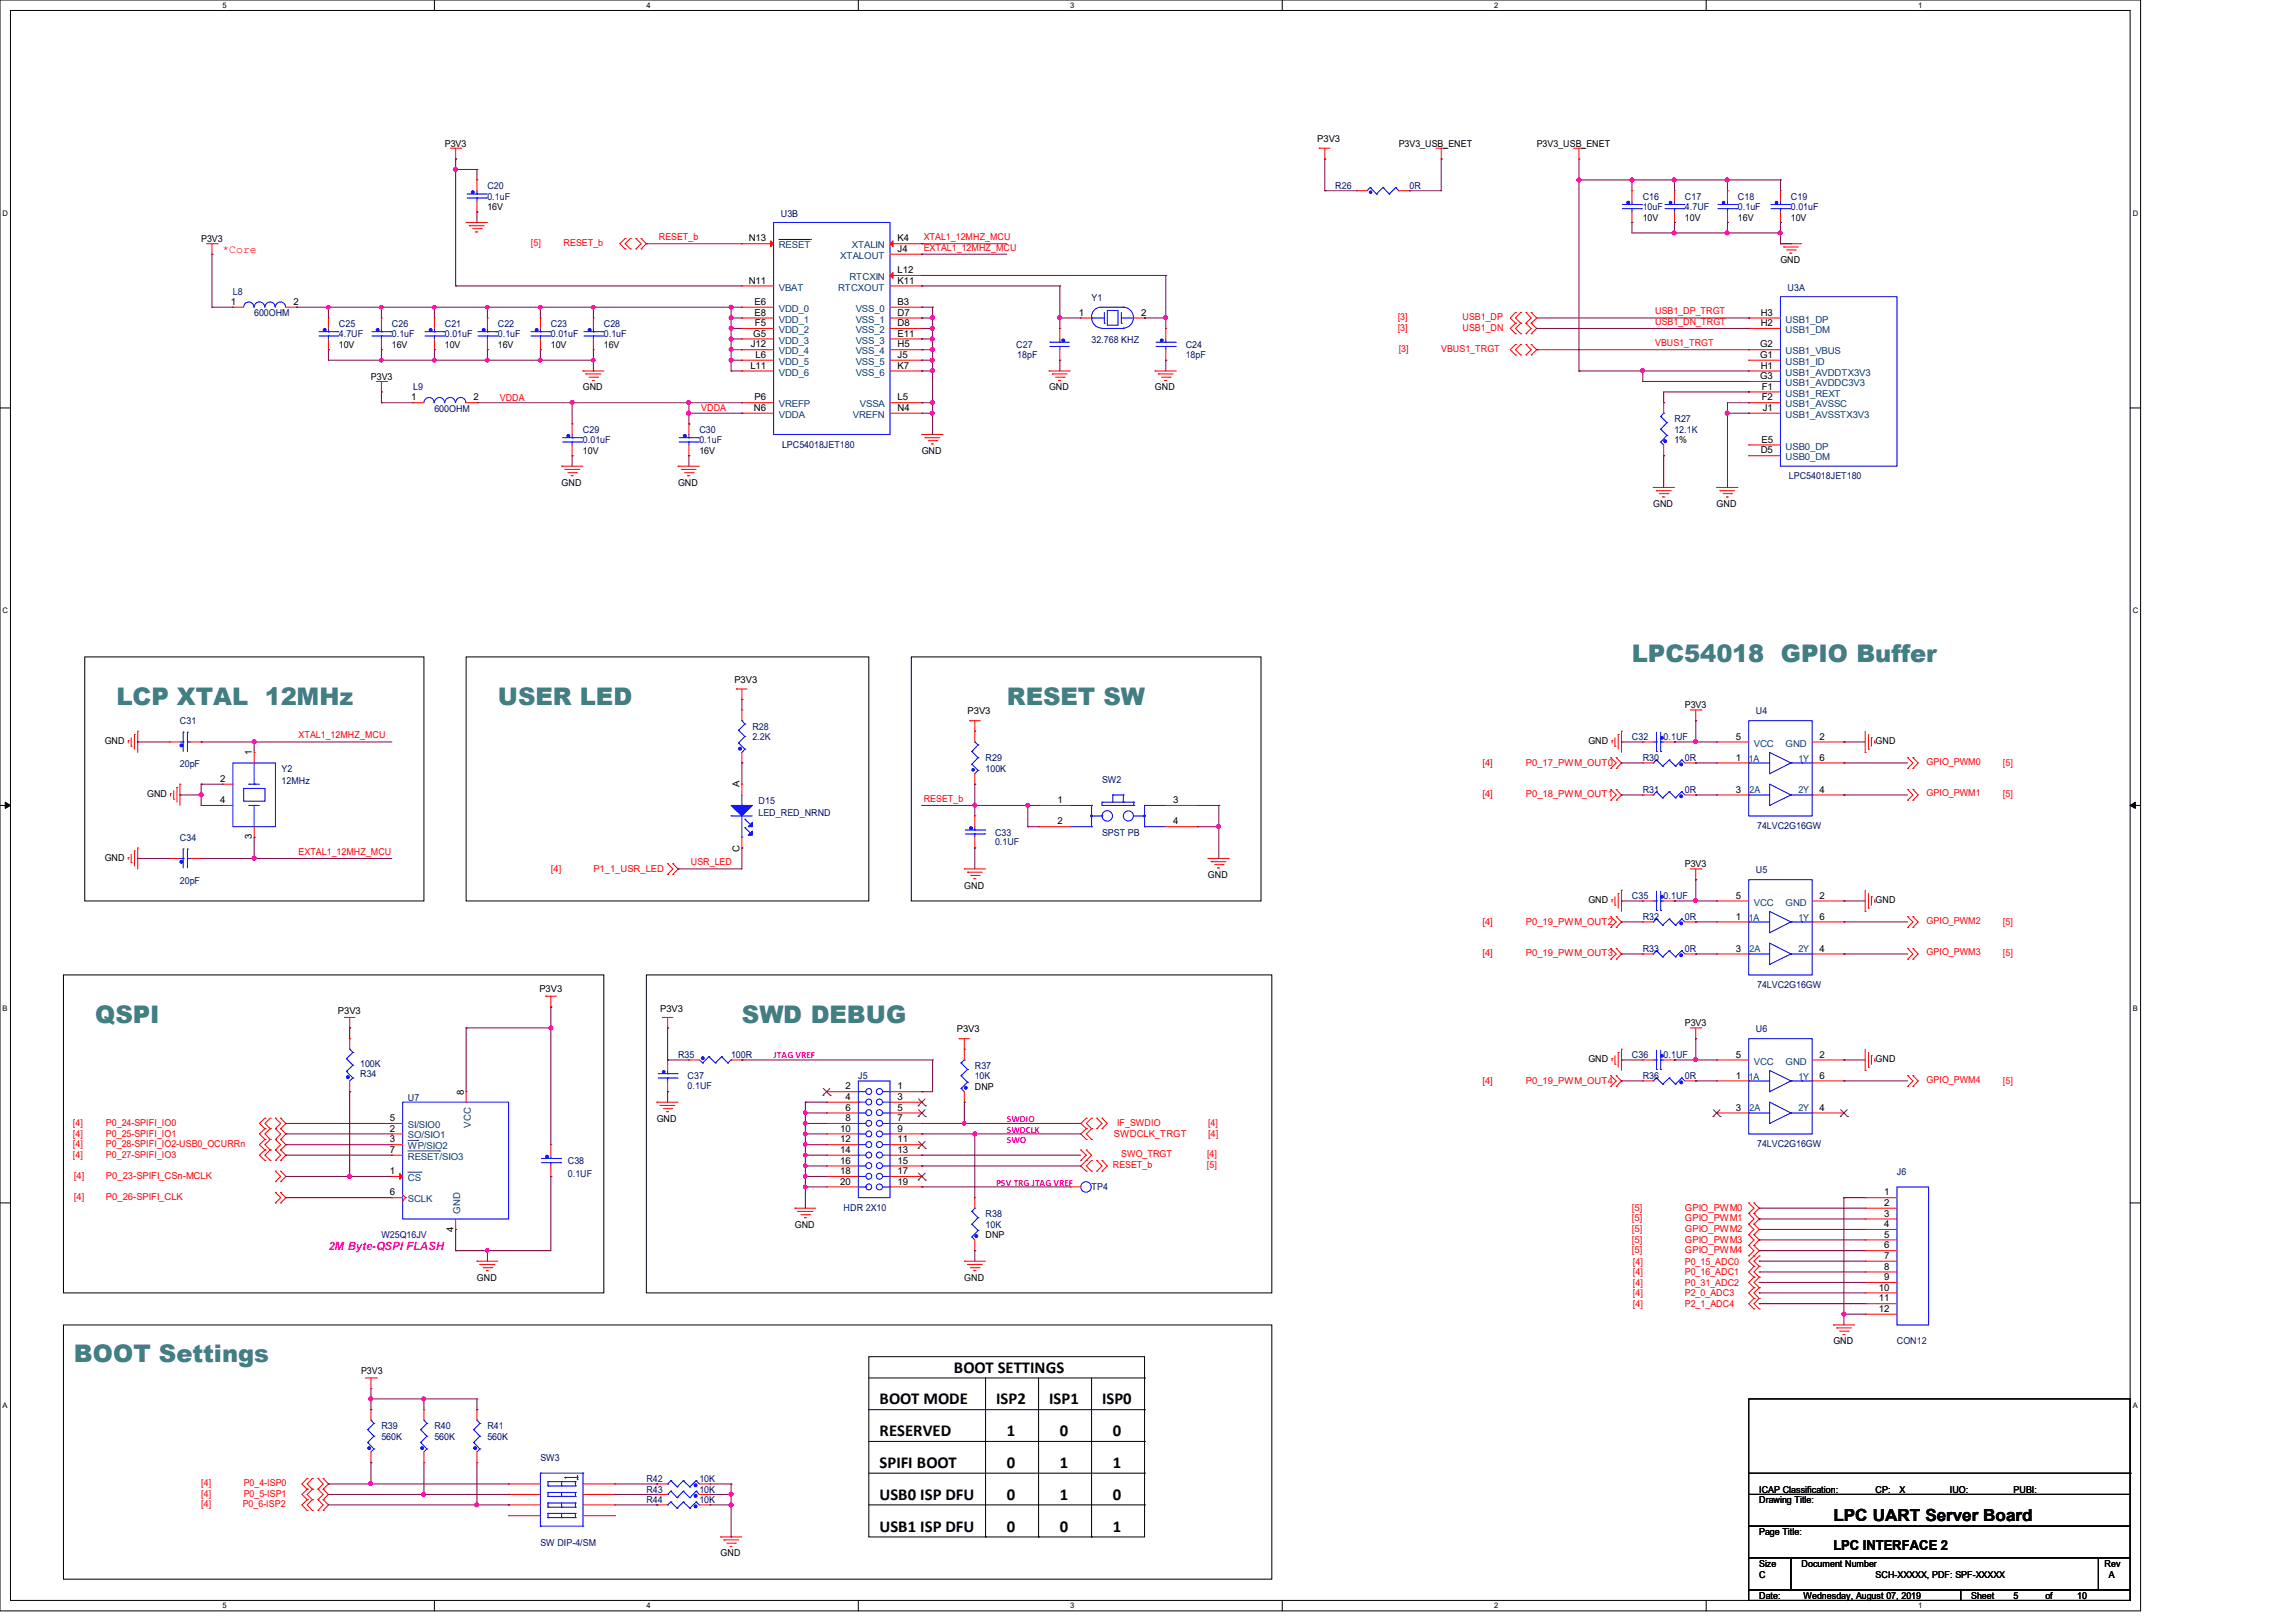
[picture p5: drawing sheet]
<svg xmlns="http://www.w3.org/2000/svg" width="297mm" height="210mm" viewBox="0 0 297 210" stroke-linecap="round" stroke-linejoin="round" font-family="sans-serif">
<defs><g id="words">
<g font-size="3.1" fill="#408080">
<text x="211.2" y="85.7">LPC54018 GPIO Buffer</text>
<text x="15.1" y="91.2">LCP XTAL 12MHz</text>
<text x="64.4" y="91.2">USER LED</text>
<text x="130.3" y="91.2">RESET SW</text>
<text x="12.3" y="132.3">QSPI</text>
<text x="96" y="132.3">SWD DEBUG</text>
<text x="9.6" y="176.2">BOOT Settings</text>
</g>
<g font-size="2.2">
<text x="123.4" y="177.6">BOOT SETTINGS</text>
<text x="113.8" y="181.7">BOOT MODE</text>
<text x="113.8" y="185.8">RESERVED</text>
<text x="128.9" y="181.7">ISP2</text>
<text x="130.3" y="185.8">1</text>
<text x="135.8" y="181.7">ISP1</text>
<text x="137.2" y="185.8">0</text>
<text x="142.6" y="181.7">ISP0</text>
<text x="144" y="185.8">0</text>
<text x="113.8" y="189.9">SPIFI BOOT</text>
<text x="130.3" y="189.9">0</text>
<text x="137.2" y="189.9">1</text>
<text x="144" y="189.9">1</text>
<text x="113.8" y="194.1">USB0 ISP DFU</text>
<text x="130.3" y="194.1">0</text>
<text x="137.2" y="194.1">1</text>
<text x="144" y="194.1">0</text>
<text x="237.3" y="196.8">LPC UART Server Board</text>
<text x="113.8" y="198.2">USB1 ISP DFU</text>
<text x="130.3" y="198.2">0</text>
<text x="137.2" y="198.2">0</text>
<text x="144" y="198.2">1</text>
</g>
<text font-size="1.8" x="237.3" y="200.5">LPC INTERFACE 2</text>
<text font-size="1.5" fill="#f00" x="28.8" y="32.8">*Core</text>
<text font-size="1.5" fill="#f0f" x="42.5" y="161.8">2M Byte-QSPI FLASH</text>
<g font-size="1.2">
<text x="57.6" y="19">P3V3</text>
<text x="170.5" y="18.4">P3V3</text>
<text x="181" y="19">P3V3_USB_ENET</text>
<text x="198.9" y="19">P3V3_USB_ENET</text>
<text x="63.1" y="27.2">16V</text>
<text x="212.6" y="28.6">10V</text>
<text x="218.1" y="28.6">10V</text>
<text x="224.9" y="28.6">16V</text>
<text x="231.8" y="28.6">10V</text>
<text x="26" y="31.3">P3V3</text>
<text x="96.9" y="31.2">N13</text>
<text x="116.2" y="31.2">K4</text>
<text x="116.2" y="32.6">J4</text>
<text x="116.2" y="35.3">L12</text>
<text x="230.4" y="34">GND</text>
<text x="29.9" y="39.5">1</text>
<text x="38" y="39.5">2</text>
<text x="96.9" y="36.7">N11</text>
<text x="97.7" y="39.5">E6</text>
<text x="97.7" y="40.9">E8</text>
<text x="116.2" y="36.7">K11</text>
<text x="116.2" y="39.5">B3</text>
<text x="116.2" y="40.9">D7</text>
<text x="139.6" y="40.9">1</text>
<text x="147.7" y="40.9">2</text>
<text x="227.9" y="40.9">H3</text>
<text x="43.9" y="45">10V</text>
<text x="50.7" y="45">16V</text>
<text x="57.6" y="45">10V</text>
<text x="64.4" y="45">16V</text>
<text x="71.3" y="45">10V</text>
<text x="78.1" y="45">16V</text>
<text x="97.1" y="47.7">L11</text>
<text x="97.2" y="45">J12</text>
<text x="97.5" y="43.6">G5</text>
<text x="97.7" y="42.2">F5</text>
<text x="97.8" y="46.3">L6</text>
<text x="116.2" y="42.2">D8</text>
<text x="116.2" y="43.6">E11</text>
<text x="116.2" y="45">H5</text>
<text x="116.2" y="46.3">J5</text>
<text x="116.2" y="47.7">K7</text>
<text x="227.8" y="45">G2</text>
<text x="227.8" y="46.3">G1</text>
<text x="227.9" y="42.2">H2</text>
<text x="227.9" y="47.7">H1</text>
<text x="48" y="49.1">P3V3</text>
<text x="53.2" y="51.8">1</text>
<text x="61.3" y="51.8">2</text>
<text x="75.4" y="50.5">GND</text>
<text x="97.6" y="53.2">N6</text>
<text x="97.7" y="51.8">P6</text>
<text x="116.2" y="51.8">L5</text>
<text x="116.2" y="53.2">N4</text>
<text x="135.8" y="50.5">GND</text>
<text x="149.5" y="50.5">GND</text>
<text x="227.8" y="49.1">G3</text>
<text x="228" y="50.4">F1</text>
<text x="228" y="51.8">F2</text>
<text x="228.1" y="53.2">J1</text>
<text x="75.4" y="58.7">10V</text>
<text x="90.5" y="58.7">16V</text>
<text x="119.3" y="58.7">GND</text>
<text x="216.7" y="57.4">1%</text>
<text x="227.9" y="58.7">D5</text>
<text x="228" y="57.3">E5</text>
<text x="72.7" y="62.9">GND</text>
<text x="87.8" y="62.9">GND</text>
<text x="213.9" y="65.6">GND</text>
<text x="222.2" y="65.6">GND</text>
<text x="95" y="88.3">P3V3</text>
<text x="125.2" y="92.5">P3V3</text>
<text x="218.1" y="91.7">P3V3</text>
<text x="224.7" y="95.7">5</text>
<text x="235.5" y="95.7">2</text>
<text x="13.5" y="96.3">GND</text>
<text x="28.5" y="101.2">2</text>
<text x="32.6" y="97.7" transform="rotate(-90 32.6 97.7)">1</text>
<text x="95.7" y="101.9" transform="rotate(-90 95.7 101.9)">A</text>
<text x="205.6" y="96.3">GND</text>
<text x="224.7" y="98.4">1</text>
<text x="235.5" y="98.4">6</text>
<text x="242.7" y="96.3">GND</text>
<text x="19" y="103.2">GND</text>
<text x="28.5" y="103.9">4</text>
<text x="136.9" y="103.9">1</text>
<text x="136.9" y="106.7">2</text>
<text x="151.8" y="103.9">3</text>
<text x="151.8" y="106.7">4</text>
<text x="224.7" y="102.6">3</text>
<text x="235.5" y="102.6">4</text>
<text x="13.5" y="111.4">GND</text>
<text x="32.6" y="108.6" transform="rotate(-90 32.6 108.6)">3</text>
<text x="95.7" y="110.2" transform="rotate(-90 95.7 110.2)">C</text>
<text x="156.3" y="113.6">GND</text>
<text x="218.1" y="112.2">P3V3</text>
<text x="124.8" y="115">GND</text>
<text x="205.6" y="116.9">GND</text>
<text x="224.7" y="119">1</text>
<text x="224.7" y="116.3">5</text>
<text x="235.5" y="116.3">2</text>
<text x="235.5" y="119">6</text>
<text x="242.7" y="116.9">GND</text>
<text x="224.7" y="123.1">3</text>
<text x="235.5" y="123.1">4</text>
<text x="43.7" y="131.1">P3V3</text>
<text x="69.8" y="128.4">P3V3</text>
<text x="85.4" y="130.9">P3V3</text>
<text x="123.8" y="133.6">P3V3</text>
<text x="205.6" y="137.5">GND</text>
<text x="218.1" y="132.8">P3V3</text>
<text x="224.7" y="136.9">5</text>
<text x="235.5" y="136.9">2</text>
<text x="242.7" y="137.5">GND</text>
<text x="60" y="141.6" transform="rotate(-90 60 141.6)">8</text>
<text x="109.4" y="141">2</text>
<text x="109.4" y="142.3">4</text>
<text x="109.4" y="143.7">6</text>
<text x="116.2" y="141">1</text>
<text x="116.2" y="142.3">3</text>
<text x="116.2" y="143.7">5</text>
<text x="126.2" y="141">DNP</text>
<text x="224.7" y="139.6">1</text>
<text x="224.7" y="143.7">3</text>
<text x="235.5" y="143.7">4</text>
<text x="235.5" y="139.6">6</text>
<text x="50.5" y="146.4">2</text>
<text x="50.5" y="147.8">3</text>
<text x="50.5" y="145.1">5</text>
<text x="50.5" y="149.2">7</text>
<text x="85" y="145.2">GND</text>
<text x="108.7" y="146.4">10</text>
<text x="108.7" y="147.8">12</text>
<text x="108.7" y="149.2">14</text>
<text x="109.4" y="145.1">8</text>
<text x="116.2" y="145.1">7</text>
<text x="116.2" y="146.4">9</text>
<text x="116.2" y="147.8">11</text>
<text x="116.2" y="149.2">13</text>
<text x="50.5" y="151.9">1</text>
<text x="50.5" y="154.7">6</text>
<text x="108.7" y="150.6">16</text>
<text x="108.7" y="151.9">18</text>
<text x="108.7" y="153.3">20</text>
<text x="116.2" y="150.6">15</text>
<text x="116.2" y="151.9">17</text>
<text x="116.2" y="153.3">19</text>
<text x="243.8" y="154.7">1</text>
<text x="58.7" y="159.4" transform="rotate(-90 58.7 159.4)">4</text>
<text x="102.9" y="158.9">GND</text>
<text x="127.5" y="160.2">DNP</text>
<text x="243.8" y="156">2</text>
<text x="243.8" y="157.4">3</text>
<text x="243.8" y="158.8">4</text>
<text x="243.8" y="160.1">5</text>
<text x="243.8" y="161.5">6</text>
<text x="61.7" y="165.7">GND</text>
<text x="124.8" y="165.7">GND</text>
<text x="243.2" y="167">10</text>
<text x="243.8" y="162.9">7</text>
<text x="243.8" y="164.3">8</text>
<text x="243.8" y="165.6">9</text>
<text x="237.3" y="173.9">GND</text>
<text x="243.2" y="168.4">11</text>
<text x="243.2" y="169.8">12</text>
<text x="46.7" y="177.8">P3V3</text>
<text x="227.7" y="194.5">Drawing Title:</text>
<text x="227.7" y="193.2">ICAP Classification:</text>
<text x="242.7" y="193.2">CP:</text>
<text x="245.8" y="193.2">X</text>
<text x="252.3" y="193.2">IUO:</text>
<text x="256.2" y="193.2">___</text>
<text x="260.6" y="193.2">PUBI:___</text>
<text x="93.3" y="201.4">GND</text>
<text x="227.7" y="202.7">Size</text>
<text x="227.7" y="198.6">Page Title:</text>
<text x="233.2" y="202.7">Document Number</text>
<text x="272.4" y="202.7">Rev</text>
<text x="227.7" y="206.9">Date:</text>
<text x="227.7" y="204.1">C</text>
<text x="233.4" y="206.9">Wednesday, August 07, 2019</text>
<text x="242.7" y="204.1">SCH-XXXXX, PDF: SPF-XXXXX</text>
<text x="255.1" y="206.9">Sheet</text>
<text x="260.6" y="206.9">5</text>
<text x="264.7" y="206.9">of</text>
<text x="268.8" y="206.9">10</text>
<text x="272.9" y="204.1">A</text>
</g>
<g font-size="1.2" fill="#000080">
<text x="63.1" y="24.4">C20</text>
<text x="63.1" y="25.8">0.1uF</text>
<text x="101" y="28">U3B</text>
<text x="172.8" y="24.4">R26</text>
<text x="182.4" y="24.4">0R</text>
<text x="212.6" y="25.8">C16</text>
<text x="212.6" y="27.2">10uF</text>
<text x="218.1" y="25.8">C17</text>
<text x="218.1" y="27.2">4.7UF</text>
<text x="224.9" y="25.8">C18</text>
<text x="224.9" y="27.2">0.1uF</text>
<text x="231.8" y="25.8">C19</text>
<text x="231.8" y="27.2">0.01uF</text>
<text x="30.1" y="38.1">L8</text>
<text x="32.9" y="40.9">600OHM</text>
<text x="141.3" y="39">Y1</text>
<text x="231.3" y="37.6">U3A</text>
<text x="43.9" y="42.3">C25</text>
<text x="43.9" y="43.6">4.7UF</text>
<text x="50.7" y="42.3">C26</text>
<text x="50.7" y="43.6">0.1uF</text>
<text x="57.6" y="42.3">C21</text>
<text x="57.6" y="43.6">0.01uF</text>
<text x="64.4" y="42.3">C22</text>
<text x="64.4" y="43.6">0.1uF</text>
<text x="71.3" y="42.3">C23</text>
<text x="71.3" y="43.6">0.01uF</text>
<text x="78.1" y="42.3">C28</text>
<text x="78.1" y="43.6">0.1uF</text>
<text x="131.5" y="45">C27</text>
<text x="131.7" y="46.3">18pF</text>
<text x="141.3" y="44.3">32.768 KHZ</text>
<text x="153.5" y="45">C24</text>
<text x="153.5" y="46.3">18pF</text>
<text x="53.5" y="50.5">L9</text>
<text x="56.2" y="53.3">600OHM</text>
<text x="75.4" y="56">C29</text>
<text x="75.4" y="57.4">0.01uF</text>
<text x="90.5" y="56">C30</text>
<text x="90.5" y="57.4">0.1uF</text>
<text x="101.2" y="57.9">LPC54018JET180</text>
<text x="216.7" y="54.6">R27</text>
<text x="216.7" y="56">12.1K</text>
<text x="231.5" y="62">LPC54018JET180</text>
<text x="23.3" y="93.7">C31</text>
<text x="97.4" y="94.4">R28</text>
<text x="97.4" y="95.8">2.2K</text>
<text x="211.2" y="95.8">C32</text>
<text x="215.3" y="95.8">0.1UF</text>
<text x="227.2" y="92.5">U4</text>
<text x="23.3" y="99.3">20pF</text>
<text x="36.4" y="99.9">Y2</text>
<text x="36.4" y="101.5">12MHz</text>
<text x="127.5" y="98.5">R29</text>
<text x="127.5" y="99.9">100K</text>
<text x="142.6" y="101.3">SW2</text>
<text x="212.6" y="98.5">R30</text>
<text x="218.1" y="98.5">0R</text>
<text x="98.2" y="104">D15</text>
<text x="98.2" y="105.6">LED_RED_NRND</text>
<text x="212.6" y="102.6">R31</text>
<text x="218.1" y="102.6">0R</text>
<text x="227.4" y="107.3">74LVC2G16GW</text>
<text x="23.3" y="108.8">C34</text>
<text x="128.8" y="108.1">C33</text>
<text x="128.8" y="109.3">0.1UF</text>
<text x="142.6" y="108.1">SPST PB</text>
<text x="227.2" y="113">U5</text>
<text x="23.3" y="114.4">20pF</text>
<text x="211.2" y="116.3">C35</text>
<text x="212.6" y="119.1">R32</text>
<text x="215.3" y="116.3">0.1UF</text>
<text x="218.1" y="119.1">0R</text>
<text x="212.6" y="123.2">R33</text>
<text x="218.1" y="123.2">0R</text>
<text x="227.4" y="127.8">74LVC2G16GW</text>
<text x="87.8" y="136.9">R35</text>
<text x="94.6" y="136.9">100R</text>
<text x="211.2" y="136.9">C36</text>
<text x="215.3" y="136.9">0.1UF</text>
<text x="227.2" y="133.6">U6</text>
<text x="46.6" y="139.4">R34</text>
<text x="46.6" y="138">100K</text>
<text x="52.8" y="142.4">U7</text>
<text x="89" y="139.7">C37</text>
<text x="89" y="140.9">0.1UF</text>
<text x="111.1" y="139.7">J5</text>
<text x="126.2" y="138.3">R37</text>
<text x="126.2" y="139.7">10K</text>
<text x="212.6" y="139.7">R36</text>
<text x="218.1" y="139.7">0R</text>
<text x="227.4" y="148.4">74LVC2G16GW</text>
<text x="73.5" y="150.6">C38</text>
<text x="73.5" y="152.3">0.1UF</text>
<text x="141.3" y="154">TP4</text>
<text x="245.5" y="152">J6</text>
<text x="49.4" y="160.2">W25Q16JV</text>
<text x="109.2" y="156.7">HDR 2X10</text>
<text x="127.5" y="157.5">R38</text>
<text x="127.5" y="158.9">10K</text>
<text x="245.5" y="173.9">CON12</text>
<text x="49.4" y="184.9">R39</text>
<text x="56.2" y="184.9">R40</text>
<text x="63.1" y="184.9">R41</text>
<text x="49.4" y="186.3">560K</text>
<text x="56.2" y="186.3">560K</text>
<text x="63.1" y="186.3">560K</text>
<text x="69.9" y="189">SW3</text>
<text x="83.6" y="191.8">R42</text>
<text x="90.5" y="191.8">10K</text>
<text x="83.6" y="194.5">R44</text>
<text x="83.6" y="193.2">R43</text>
<text x="90.5" y="194.5">10K</text>
<text x="90.5" y="193.2">10K</text>
<text x="69.9" y="200">SW DIP-4/SM</text>
</g>
<g font-size="1.2" fill="#f00">
<text x="68.7" y="31.8">[5]</text>
<text x="72.9" y="31.8">RESET_b</text>
<text x="85.3" y="31.1">RESET_b</text>
<text x="119.5" y="31.1">XTAL1_12MHZ_MCU</text>
<text x="119.5" y="32.4">EXTAL1_12MHZ_MCU</text>
<text x="180.9" y="41.4">[3]</text>
<text x="189.3" y="41.4">USB1_DP</text>
<text x="214.2" y="40.7">USB1_DP_TRGT</text>
<text x="180.9" y="42.8">[3]</text>
<text x="181" y="45.6">[3]</text>
<text x="186.5" y="45.6">VBUS1_TRGT</text>
<text x="189.3" y="42.8">USB1_DN</text>
<text x="214.2" y="42">USB1_DN_TRGT</text>
<text x="214.2" y="44.8">VBUS1_TRGT</text>
<text x="64.7" y="51.9">VDDA</text>
<text x="90.8" y="53.2">VDDA</text>
<text x="38.6" y="95.5">XTAL1_12MHZ_MCU</text>
<text x="191.9" y="99.1">[4]</text>
<text x="197.5" y="99.1">P0_17_PWM_OUT0</text>
<text x="249.3" y="98.9">GPIO_PWM0</text>
<text x="259.2" y="99.1">[5]</text>
<text x="119.5" y="103.8">RESET_b</text>
<text x="191.9" y="103.2">[4]</text>
<text x="197.5" y="103.2">P0_18_PWM_OUT1</text>
<text x="249.3" y="103">GPIO_PWM1</text>
<text x="259.2" y="103.2">[5]</text>
<text x="38.6" y="110.6">EXTAL1_12MHZ_MCU</text>
<text x="71.3" y="112.8">[4]</text>
<text x="76.8" y="112.8">P1_1_USR_LED</text>
<text x="89.4" y="112">USR_LED</text>
<text x="191.9" y="119.6">[4]</text>
<text x="197.5" y="119.6">P0_19_PWM_OUT2</text>
<text x="249.3" y="119.5">GPIO_PWM2</text>
<text x="259.2" y="119.6">[5]</text>
<text x="191.9" y="123.7">[4]</text>
<text x="197.5" y="123.7">P0_19_PWM_OUT3</text>
<text x="249.3" y="123.6">GPIO_PWM3</text>
<text x="259.2" y="123.7">[5]</text>
<text x="191.9" y="140.2">[4]</text>
<text x="197.5" y="140.2">P0_19_PWM_OUT4</text>
<text x="249.3" y="140.1">GPIO_PWM4</text>
<text x="259.2" y="140.2">[5]</text>
<text x="9.4" y="145.7">[4]</text>
<text x="9.4" y="147.1">[4]</text>
<text x="9.4" y="149.8">[4]</text>
<text x="9.4" y="148.4">[4]</text>
<text x="13.7" y="145.7">P0_24-SPIFI_IO0</text>
<text x="13.7" y="147.1">P0_25-SPIFI_IO1</text>
<text x="13.7" y="149.8">P0_27-SPIFI_IO3</text>
<text x="13.7" y="148.4">P0_28-SPIFI_IO2-USB0_OCURRn</text>
<text x="144.1" y="147.1">SWDCLK_TRGT</text>
<text x="144.6" y="145.7">IF_SWDIO</text>
<text x="145.1" y="149.7">SWO_TRGT</text>
<text x="156.2" y="149.7">[4]</text>
<text x="156.3" y="145.7">[4]</text>
<text x="156.3" y="147.1">[4]</text>
<text x="9.6" y="152.6">[4]</text>
<text x="9.6" y="155.3">[4]</text>
<text x="13.7" y="152.6">P0_23-SPIFI_CSn-MCLK</text>
<text x="13.7" y="155.3">P0_26-SPIFI_CLK</text>
<text x="144" y="151.2">RESET_b</text>
<text x="156.2" y="151.2">[5]</text>
<text x="211.2" y="156.7">[5]</text>
<text x="211.2" y="158">[5]</text>
<text x="211.2" y="159.4">[5]</text>
<text x="211.2" y="160.8">[5]</text>
<text x="218.1" y="156.7">GPIO_PWM0</text>
<text x="218.1" y="158">GPIO_PWM1</text>
<text x="218.1" y="159.4">GPIO_PWM2</text>
<text x="218.1" y="160.8">GPIO_PWM3</text>
<text x="211.2" y="162.1">[5]</text>
<text x="211.3" y="163.7">[4]</text>
<text x="211.3" y="165">[4]</text>
<text x="211.3" y="166.4">[4]</text>
<text x="211.3" y="167.8">[4]</text>
<text x="218.1" y="163.7">P0_15_ADC0</text>
<text x="218.1" y="165">P0_16_ADC1</text>
<text x="218.1" y="166.4">P0_31_ADC2</text>
<text x="218.1" y="167.8">P2_0_ADC3</text>
<text x="218.1" y="162.1">GPIO_PWM4</text>
<text x="211.3" y="169.2">[4]</text>
<text x="218.1" y="169.2">P2_1_ADC4</text>
<text x="26" y="192.3">[4]</text>
<text x="26" y="193.7">[4]</text>
<text x="26" y="195.1">[4]</text>
<text x="31.4" y="195.1">P0_6-ISP2</text>
<text x="31.5" y="192.3">P0_4-ISP0</text>
<text x="31.5" y="193.7">P0_5-ISP1</text>
</g>
<g font-size="1.2" fill="#004080">
<text x="100.8" y="32.1">RESET</text>
<text x="108.7" y="33.5">XTALOUT</text>
<text x="110.2" y="32.1">XTALIN</text>
<text x="100.8" y="37.6">VBAT</text>
<text x="100.8" y="40.3">VDD_0</text>
<text x="100.8" y="41.7">VDD_1</text>
<text x="108.5" y="37.6">RTCXOUT</text>
<text x="109.9" y="36.2">RTCXIN</text>
<text x="110.7" y="40.3">VSS_0</text>
<text x="110.7" y="41.7">VSS_1</text>
<text x="231.1" y="41.7">USB1_DP</text>
<text x="100.8" y="43.1">VDD_2</text>
<text x="100.8" y="44.4">VDD_3</text>
<text x="100.8" y="45.8">VDD_4</text>
<text x="100.8" y="47.2">VDD_5</text>
<text x="110.7" y="43.1">VSS_2</text>
<text x="110.7" y="44.4">VSS_3</text>
<text x="110.7" y="45.8">VSS_4</text>
<text x="110.7" y="47.2">VSS_5</text>
<text x="231.1" y="43.1">USB1_DM</text>
<text x="231.1" y="45.8">USB1_VBUS</text>
<text x="231.1" y="47.2">USB1_ID</text>
<text x="100.8" y="48.6">VDD_6</text>
<text x="100.8" y="52.7">VREFP</text>
<text x="110.7" y="48.6">VSS_6</text>
<text x="111.3" y="52.7">VSSA</text>
<text x="231.1" y="48.6">USB1_AVDDTX3V3</text>
<text x="231.1" y="50">USB1_AVDDC3V3</text>
<text x="231.1" y="51.3">USB1_REXT</text>
<text x="231.1" y="52.7">USB1_AVSSC</text>
<text x="100.8" y="54.1">VDDA</text>
<text x="110.4" y="54.1">VREFN</text>
<text x="231.1" y="58.2">USB0_DP</text>
<text x="231.1" y="59.6">USB0_DM</text>
<text x="231.1" y="54.1">USB1_AVSSTX3V3</text>
<text x="226.3" y="98.6">1A</text>
<text x="227" y="96.6">VCC</text>
<text x="231.1" y="96.6">GND</text>
<text x="232.7" y="98.6">1Y</text>
<text x="226.4" y="102.6">2A</text>
<text x="232.7" y="102.6">2Y</text>
<text x="226.3" y="119.2">1A</text>
<text x="227" y="117.2">VCC</text>
<text x="231.1" y="117.2">GND</text>
<text x="232.7" y="119.2">1Y</text>
<text x="226.4" y="123.2">2A</text>
<text x="232.7" y="123.2">2Y</text>
<text x="227" y="137.8">VCC</text>
<text x="231.1" y="137.8">GND</text>
<text x="226.3" y="139.8">1A</text>
<text x="226.4" y="143.8">2A</text>
<text x="232.7" y="143.8">2Y</text>
<text x="232.7" y="139.8">1Y</text>
<text x="52.8" y="147.3">SO/SIO1</text>
<text x="52.8" y="148.7">WP/SIO2</text>
<text x="52.8" y="146">SI/SIO0</text>
<text x="60.9" y="145.9" transform="rotate(-90 60.9 145.9)">VCC</text>
<text x="52.8" y="152.8">CS</text>
<text x="52.8" y="155.6">SCLK</text>
<text x="52.8" y="150.1">RESET/SIO3</text>
<text x="59.6" y="157.1" transform="rotate(-90 59.6 157.1)">GND</text>
</g>
<g font-size="1.2" fill="#f0f">
<text x="100.1" y="136.9">JTAG VREF</text>
<text x="130.3" y="145.2">SWDIO</text>
<text x="130.3" y="146.6">SWDCLK</text>
<text x="130.3" y="147.9">SWO</text>
<text x="128.9" y="153.4">P5V TRG JTAG VREF</text>
</g>
<g font-size="1">
<text x="28.8" y="1">5</text>
<text x="83.7" y="1">4</text>
<text x="138.5" y="1">3</text>
<text x="193.4" y="1">2</text>
<text x="248.2" y="1">1</text>
<text x=".3" y="27.9">D</text>
<text x="276" y="27.9">D</text>
<text x=".3" y="79.4">C</text>
<text x="276" y="79.4">C</text>
<text x=".3" y="130.8">B</text>
<text x="276" y="130.8">B</text>
<text x=".3" y="182.2">A</text>
<text x="276" y="182.2">A</text>
<text x="28.8" y="208.1">5</text>
<text x="83.7" y="208.1">4</text>
<text x="138.5" y="208.1">3</text>
<text x="193.4" y="208.1">2</text>
<text x="248.2" y="208.1">1</text>
</g>
</g></defs>
<path d="M0 0h277v208.4h-277zM1.4 1.4h274.3v205.7h-274.3z" fill="none" stroke="#000" stroke-width=".13"/>
<g fill="#fff">
<path d="M28.8 .1h.5v1.1h-.5z"/>
<path d="M28.8 207.2h.5v1.1h-.5z"/>
</g>
<path d="M56.2 0v1.4M56.2 207.1v1.3" fill="none" stroke="#000" stroke-width=".13"/>
<g fill="#fff">
<path d="M83.7 .1h.5v1.1h-.5z"/>
<path d="M83.7 207.2h.5v1.1h-.5z"/>
</g>
<path d="M111.1 0v1.4M111.1 207.1v1.3" fill="none" stroke="#000" stroke-width=".13"/>
<g fill="#fff">
<path d="M138.5 .1h.6v1.1h-.6z"/>
<path d="M138.5 207.2h.6v1.1h-.6z"/>
</g>
<path d="M165.9 0v1.4M165.9 207.1v1.3" fill="none" stroke="#000" stroke-width=".13"/>
<g fill="#fff">
<path d="M193.4 .1h.5v1.1h-.5z"/>
<path d="M193.4 207.2h.5v1.1h-.5z"/>
</g>
<path d="M220.8 0v1.4M220.8 207.1v1.3" fill="none" stroke="#000" stroke-width=".13"/>
<g fill="#fff">
<path d="M248.2 .1h.6v1.1h-.6z"/>
<path d="M248.2 207.2h.6v1.1h-.6z"/>
<path d="M.3 27.1h.8v1.1h-.8z"/>
<path d="M276 27.1h.7v1.1h-.7z"/>
<path d="M.3 78.5h.8v1.1h-.8z"/>
<path d="M276 78.5h.7v1.1h-.7z"/>
</g>
<path d="M0 52.8h1.4M275.7 52.8h1.3" fill="none" stroke="#000" stroke-width=".13"/>
<g fill="#fff">
<path d="M.3 129.9h.7v1.1h-.7z"/>
<path d="M276 129.9h.6v1.1h-.6z"/>
</g>
<path d="M0 104.2h1.4M275.7 104.2h1.3" fill="none" stroke="#000" stroke-width=".13"/>
<path d="M.7 103.8l.7 .4-.7 .4zM275.7 104.2l.7-.4v.8z" fill="#000" stroke="#000" stroke-width=".13"/>
<g fill="#fff">
<path d="M.3 181.4h.7v1.1h-.7z"/>
<path d="M276 181.4h.6v1.1h-.6z"/>
</g>
<g fill="none" stroke="#000" stroke-width=".13">
<path d="M11 85h43.9v31.6h-43.9zM60.3 85h52.1v31.6h-52.1zM117.9 85h45.3v31.6h-45.3zM8.2 126.2h69.9v41.1h-69.9zM83.7 126.2h80.9v41.1h-80.9zM0 155.7h1.4M275.7 155.7h1.3M8.2 171.4h156.4v32.9h-156.4zM112.4 175.6h35.7v23.3h-35.7zM112.4 178.3h35.7M127.6 178.3v20.6M134.4 178.3v20.6"/>
<path d="M141.3 178.3v20.6M148.1 178.3h.1M112.4 182.4h35.7M112.4 186.5h35.7M112.4 190.6h35.7M112.4 194.7h35.7M127.6 198.9h.1M134.4 198.9h.1M141.3 198.9h.1M148.1 182.4h.1M148.1 186.5h.1M148.1 190.6h.1"/>
<path d="M148.1 194.7h.1M226.3 193.4h49.4v4.1h-49.4zM226.3 197.5h49.4v4.1h-49.4zM226.3 181h49.4v12.4h-49.4zM226.3 190.6h49.4M275.7 190.6h.1M226.3 201.6h5.5v4.1h-5.5zM226.3 205.7h27.4v1.4h-27.4zM231.8 201.6h39.8v4.1h-39.8zM253.7 205.7h22v1.4h-22zM271.6 201.6h4.1v4.1h-4.1z"/>
</g>
<g fill="none" stroke="#f00" stroke-width=".13">
<path d="M58.3 19.2h1.3M59 19.2v1.4M59.6 19.2h.1M170.7 19.2h.1M170.7 19.2h1.4M171.4 19.2v1.4M185.8 19.2h1.4M186.5 19.2v1.4M187.2 19.2h.1M203.7 19.2h1.3M204.3 19.2v1.4M205 19.2h.1"/>
<path d="M26.7 31.5h1.4M27.4 32.9h.1M27.4 31.5v1.4M28.1 31.5h.1M30.1 39.8h.1M30.1 39.8h1.4M37 39.8h1.4M38.4 39.8h.1M59 20.6h.1M60.3 28.8h.1M60.3 28.8h2.8M60.7 29.2h.1"/>
<path d="M60.7 29.2h2M61.2 29.6h1.1M61.6 30h.1M61.6 30h.2M61.7 23.3h.1M61.7 27.4h.1M61.7 23.3v1.4M61.7 26v1.4M62.3 29.6h.1M80.9 32.2h.1M80.9 30.9h.1M80.9 30.9l-.7 .6 .7 .7"/>
<path d="M81.6 30.9h.1M81.6 32.2h.1M81.6 30.9l-.7 .6 .7 .7M82.3 32.2h.1M82.3 30.9h.1M82.3 30.9l.7 .6-.7 .7M83 32.2h.1M83 30.9h.1M83 30.9l.7 .6-.7 .7M96 31.5h.1M96 37h.1M96 39.8h.1"/>
<path d="M96 31.5h4.1M96 39.8h4.1M96 37h4.1M115.2 31.5h4.1M115.2 39.8h4.1M115.2 37h4.1M115.2 32.9h4.1M115.2 35.6h4.1M119.3 31.5h.1M119.3 32.9h.1M119.3 35.6h.1M119.3 37h.1"/>
<path d="M119.3 39.8h.1M171.4 20.6h.1M175.6 24.7h.1M175.6 24.7h1.3M181 24.7h1.4M182.4 24.7h.1M186.5 20.6h.1M204.3 20.6h.1M211.2 24.7h.1M211.2 28.8h.1M211.2 24.7v1.3M211.2 27.4v1.4"/>
<path d="M216.7 24.7h.1M216.7 28.8h.1M216.7 24.7v1.3M216.7 27.4v1.4M223.6 24.7h.1M223.6 28.8h.1M223.6 24.7v1.3M223.6 27.4v1.4M230.4 31.5h.1M230.4 24.7h.1M230.4 28.8h.1M230.4 31.5h2.8"/>
<path d="M230.4 24.7v1.3M230.4 27.4v1.4M230.8 32h.1M230.8 32h1.9M231.2 32.3h1.1M231.6 32.8h.1M231.6 32.8h.3M232.3 32.3h.1M42.5 41.1h.1M42.5 45.3h.1M42.5 41.1v1.4M42.5 43.9v1.4"/>
<path d="M48.7 49.4h1.3M49.4 50.7h.1M49.4 41.1h.1M49.4 45.3h.1M49.4 41.1v1.4M49.4 43.9v1.4M49.4 49.4v1.3M50 49.4h.1M53.5 52.1h.1M53.5 52.1h1.4M56.2 41.1h.1M56.2 45.3h.1"/>
<path d="M56.2 41.1v1.4M56.2 43.9v1.4M60.3 52.1h1.4M61.7 52.1h.1M63.1 41.1h.1M63.1 45.3h.1M63.1 41.1v1.4M63.1 43.9v1.4M69.9 41.1h.1M69.9 45.3h.1M69.9 41.1v1.4M69.9 43.9v1.4"/>
<path d="M74 54.9h.1M74 59h.1M74 54.9v1.3M74 57.6v1.4M75.4 48h.1M75.4 48h2.7M75.8 48.4h.1M75.8 48.4h2M76.2 48.8h1.1M76.7 49.2h.1M76.7 49.2h.2M76.8 41.1h.1"/>
<path d="M76.8 45.3h.1M76.8 41.1v1.4M76.8 43.9v1.4M77.3 48.8h.1M89.2 54.9h.1M89.2 59h.1M89.2 54.9v1.3M89.2 57.6v1.4M96 41.1h.1M96 42.5h.1M96 43.9h.1M96 45.3h.1"/>
<path d="M96 46.6h.1M96 48h.1M96 52.1h.1M96 53.5h.1M96 48h4.1M96 41.1h4.1M96 42.5h4.1M96 45.3h4.1M96 46.6h4.1M96 52.1h4.1M96 53.5h4.1M96 43.9h4.1"/>
<path d="M115.2 48h4.1M115.2 41.1h4.1M115.2 42.5h4.1M115.2 45.3h4.1M115.2 46.6h4.1M115.2 52.1h4.1M115.2 53.5h4.1M115.2 43.9h4.1M119.3 56.2h.1M119.3 41.1h.1M119.3 42.5h.1M119.3 43.9h.1"/>
<path d="M119.3 45.3h.1M119.3 46.6h.1M119.3 48h.1M119.3 52.1h.1M119.3 53.5h.1M119.3 56.2h2.7M119.7 56.6h.1M119.7 56.6h1.9M120.1 57h1.1M120.6 57.4h.1M120.6 57.4h.2M121.2 57h.1"/>
<path d="M135.8 48h.1M135.8 48h2.7M136.2 48.4h.1M136.2 48.4h1.9M136.6 48.8h1.1M137 49.2h.1M137 49.2h.3M137.2 42.5h.1M137.2 46.6h.1M137.2 42.5v1.4M137.2 45.3v1.3M137.7 48.8h.1"/>
<path d="M139.9 41.1h.1M139.9 41.1h1.4M146.7 41.1h1.4M148.1 41.1h.1M149.5 48h.1M149.5 48h2.7M149.9 48.4h.1M149.9 48.4h1.9M150.3 48.8h1.1M150.7 49.2h.1M150.7 49.2h.3M150.9 42.5h.1"/>
<path d="M150.9 46.6h.1M150.9 42.5v1.4M150.9 45.3v1.3M151.4 48.8h.1M196.1 45.9h.1M196.1 44.6h.1M196.1 41.8h.1M196.1 40.4h.1M196.1 43.2h.1M196.1 44.6l-.6 .7 .6 .6M196.1 40.4l-.6 .7 .6 .7M196.1 41.8l-.6 .7 .6 .7"/>
<path d="M196.8 44.6h.1M196.8 45.9h.1M196.8 40.4h.1M196.8 41.8h.1M196.8 43.2h.1M196.8 44.6l-.7 .7 .7 .6M196.8 40.4l-.7 .7 .7 .7M196.8 41.8l-.7 .7 .7 .7M197.5 45.9h.1M197.5 44.6h.1M197.5 41.8h.1M197.5 40.4h.1"/>
<path d="M197.5 43.2h.1M197.5 44.6l.7 .7-.7 .6M197.5 40.4l.7 .7-.7 .7M197.5 41.8l.7 .7-.7 .7M198.2 45.9h.1M198.2 44.6h.1M198.2 41.8h.1M198.2 40.4h.1M198.2 43.2h.1M198.2 44.6l.7 .7-.7 .6M198.2 40.4l.7 .7-.7 .7M198.2 41.8l.7 .7-.7 .7"/>
<path d="M215.3 59h.1M215.3 52.1h.1M215.3 52.1v1.4M215.3 57.6v1.4M226.3 41.1h.1M226.3 42.5h.1M226.3 57.6h.1M226.3 59h.1M226.3 45.3h.1M226.3 46.6h.1M226.3 48h.1M226.3 49.4h.1"/>
<path d="M226.3 50.7h.1M226.3 52.1h.1M226.3 53.5h.1M226.3 49.4h4.1M226.3 48h4.1M226.3 41.1h4.1M226.3 42.5h4.1M226.3 57.6h4.1M226.3 59h4.1M226.3 45.3h4.1M226.3 46.6h4.1M226.3 50.7h4.1"/>
<path d="M226.3 52.1h4.1M226.3 53.5h4.1M72.7 60.3h.1M72.7 60.3h2.7M73.1 60.7h.1M73.1 60.7h1.9M73.5 61.2h1.1M73.9 61.6h.1M73.9 61.6h.3M74.6 61.2h.1M87.8 60.3h.1M87.8 60.3h2.7"/>
<path d="M88.2 60.7h.1M88.2 60.7h1.9M88.6 61.2h1.1M89 61.6h.1M89 61.6h.3M89.7 61.2h.1M214 63.1h.1M214 63.1h2.7M214.4 63.5h.1M214.4 63.5h1.9M214.8 63.9h1.1M215.2 64.3h.1"/>
<path d="M215.2 64.3h.3M215.9 63.9h.1M222.2 63.1h.1M222.2 63.1h2.7M222.6 63.5h.1M222.6 63.5h1.9M223 63.9h1.1M223.4 64.3h.1M223.4 64.3h.3M224.1 63.9h.1M16.6 95.8h.1M16.6 95.8v.3"/>
<path d="M17 96.6h.1M17 95.5v1.1M17.4 95h.1M17.4 95v1.9M17.8 94.6h.1M17.8 94.6v2.8M21.9 96h.1M21.9 96h1.4M24.7 96h1.3M26 96h.1M32.9 97.4h.1M32.9 97.4v1.3"/>
<path d="M95.3 89.2h.1M95.3 89.2h1.4M96 90.5h.1M96 98.7h.1M96 91.9h.1M96 89.2v1.3M96 91.9v1.4M96 97.4v1.3M125.5 93.3h.1M125.5 93.3h1.4M126.2 94.6h.1M126.2 93.3v2.7"/>
<path d="M208.4 98h.1M208.4 99.4h.1M208.4 98l.8 .7-.8 .7M208.6 95.8h.1M208.6 95.8v.3M209 96.6h.1M209 95.5v1.1M209.2 99.4h.1M209.2 98h.1M209.2 98l.6 .7-.6 .7M209.4 95h.1M209.4 95v1.9"/>
<path d="M209.8 94.6h.1M209.8 94.6v2.8M212.6 96h.1M212.6 98.7h.1M212.6 96h1.4M212.6 98.7h1.4M215.3 96h1.4M216.7 96h.1M218.1 98.7h1.4M218.7 91.9h1.4M219.5 93.3h.1M219.5 98.7h.1"/>
<path d="M219.5 91.9v1.4M220.1 91.9h.1M222.2 98.7h.1M222.2 96h.1M222.2 96h4.1M222.2 98.7h4.1M234.5 96h4.1M234.5 98.7h4.1M238.6 96h.1M238.6 98.7h.1M241.4 97.4h.1M241.4 94.6v2.8"/>
<path d="M241.8 96.9h.1M241.8 95v1.9M242.2 95.5h.1M242.2 95.5v1.1M242.6 96.1h.1M242.6 95.8v.3M246.9 98h.1M246.9 99.4h.1M246.9 98l.7 .7-.7 .7M247.6 99.4h.1M247.6 98h.1M247.6 98l.6 .7-.6 .7"/>
<path d="M16.6 111h.1M16.6 111v.2M17 111.6h.1M17 110.5v1.1M17.4 110.1h.1M17.4 110.1v2M17.8 109.7h.1M17.8 109.7v2.7M21.9 111.1h.1M21.9 111.1h1.4M22.1 102.7h.1M22.1 102.7v.3"/>
<path d="M22.5 103.4h.1M22.5 102.3v1.1M22.9 101.9h.1M22.9 101.9v1.9M23.3 101.5h.1M23.3 101.5v2.7M24.7 111.1h1.3M26 111.1h.1M28.8 104.2h.1M28.8 101.5h.1M28.8 104.2h1.3M28.8 101.5h1.3"/>
<path d="M32.9 108.3h.1M32.9 107v1.3M86.4 113.2h.1M86.4 111.8h.1M86.4 111.8l.7 .6-.7 .8M87.1 111.8h.1M87.1 113.2h.1M87.1 111.8l.7 .6-.7 .8M96 101.5h.1M96 109.7h.1M96 101.5v1.4M96 108.3v1.4"/>
<path d="M124.8 112.4h.1M124.8 112.4h2.8M125.2 112.9h.1M125.2 112.9h1.9M125.6 113.3h1.1M126 113.7h.1M126 113.7h.3M126.2 105.6h.1M126.2 109.7h.1M126.2 101.5h.1M126.2 100.1v1.4M126.2 105.6v1.4"/>
<path d="M126.2 108.3v1.4M126.7 113.3h.1M134.4 104.2h.1M134.4 107h.1M134.4 104.2h4.1M134.4 107h4.1M150.9 104.2h4.1M150.9 107h4.1M155 104.2h.1M155 107h.1M156.3 111.1h.1M156.3 111.1h2.8"/>
<path d="M156.8 111.5h.1M156.8 111.5h1.9M157.2 111.9h1.1M157.6 112.3h.1M157.6 112.3h.3M158.3 111.9h.1M208.4 102.2h.1M208.4 103.5h.1M208.4 118.6h.1M208.4 102.2l.8 .7-.8 .6M208.4 118.6l.8 .7-.8 .7M208.6 116.4h.1"/>
<path d="M208.6 116.4v.3M209 117.1h.1M209 116v1.1M209.2 103.5h.1M209.2 102.2h.1M209.2 118.6h.1M209.2 102.2l.6 .7-.6 .6M209.2 118.6l.6 .7-.6 .7M209.4 115.6h.1M209.4 115.6v1.9M209.8 115.2h.1M209.8 115.2v2.7"/>
<path d="M212.6 116.6h.1M212.6 119.3h.1M212.6 102.9h.1M212.6 116.6h1.4M212.6 102.9h1.4M212.6 119.3h1.4M215.3 116.6h1.4M216.7 116.6h.1M218.1 102.9h1.4M218.1 119.3h1.4M218.7 112.4h1.4M219.5 113.8h.1"/>
<path d="M219.5 119.3h.1M219.5 102.9h.1M219.5 112.4v1.4M220.1 112.4h.1M222.2 102.9h.1M222.2 119.3h.1M222.2 116.6h.1M222.2 116.6h4.1M222.2 102.9h4.1M222.2 119.3h4.1M234.5 116.6h4.1M234.5 102.9h4.1"/>
<path d="M234.5 119.3h4.1M238.6 102.9h.1M238.6 116.6h.1M238.6 119.3h.1M241.4 117.9h.1M241.4 115.2v2.7M241.8 117.5h.1M241.8 115.6v1.9M242.2 116h.1M242.2 116v1.1M242.6 116.7h.1M242.6 116.4v.3"/>
<path d="M246.9 102.2h.1M246.9 103.5h.1M246.9 118.6h.1M246.9 102.2l.7 .7-.7 .6M246.9 118.6l.7 .7-.7 .7M247.6 103.5h.1M247.6 102.2h.1M247.6 118.6h.1M247.6 102.2l.6 .7-.6 .6M247.6 118.6l.6 .7-.6 .7M44.6 131.7h.1M44.6 131.7h1.3"/>
<path d="M45.3 133h.1M45.3 134.4h.1M45.3 131.7v1.3M45.3 134.4v1.4M45.3 139.9v1.4M70.6 128.9h.1M70.6 128.9h1.4M71.3 130.3h.1M71.3 128.9v1.4M85.7 131.7h.1M85.7 131.7h1.4M86.4 133h.1"/>
<path d="M86.4 137.2h.1M86.4 131.7v1.3M86.4 137.2v1.3M86.4 139.9v1.4M89.2 137.2h.1M89.2 137.2h1.3M94.6 137.2h1.4M96 137.2h.1M124.1 134.4h.1M124.1 134.4h1.4M124.8 135.8h.1M124.8 134.4v2.8"/>
<path d="M208.4 120h.1M208.4 122.7h.1M208.4 124.1h.1M208.4 139.2h.1M208.4 122.7l.8 .7-.8 .7M208.4 139.2l.8 .7-.8 .7M208.6 137h.1M208.6 137v.3M209 137.7h.1M209 136.6v1.1M209.2 120h.1M209.2 124.1h.1"/>
<path d="M209.2 122.7h.1M209.2 139.2h.1M209.2 122.7l.6 .7-.6 .7M209.2 139.2l.6 .7-.6 .7M209.4 136.2h.1M209.4 136.2v1.9M209.8 135.8h.1M209.8 135.8v2.7M212.6 123.4h.1M212.6 137.2h.1M212.6 139.9h.1M212.6 137.2h1.4"/>
<path d="M212.6 139.9h1.4M212.6 123.4h1.4M215.3 137.2h1.4M216.7 137.2h.1M218.1 139.9h1.4M218.1 123.4h1.4M218.7 133h1.4M219.5 134.4h.1M219.5 123.4h.1M219.5 139.9h.1M219.5 133v1.4M220.1 133h.1"/>
<path d="M222.2 139.9h.1M222.2 137.2h.1M222.2 123.4h.1M222.2 137.2h4.1M222.2 139.9h4.1M222.2 123.4h4.1M234.5 137.2h4.1M234.5 139.9h4.1M234.5 123.4h4.1M238.6 137.2h.1M238.6 139.9h.1M238.6 123.4h.1"/>
<path d="M241.4 138.5h.1M241.4 135.8v2.7M241.8 138.1h.1M241.8 136.2v1.9M242.2 136.6h.1M242.2 136.6v1.1M242.6 137.3h.1M242.6 137v.3M246.9 120h.1M246.9 122.7h.1M246.9 124.1h.1M246.9 139.2h.1"/>
<path d="M246.9 122.7l.7 .7-.7 .7M246.9 139.2l.7 .7-.7 .7M247.6 120h.1M247.6 124.1h.1M247.6 122.7h.1M247.6 139.2h.1M247.6 122.7l.6 .7-.6 .7M247.6 139.2l.6 .7-.6 .7M34.3 146h.1M34.3 144.7h.1M34.3 147.4h.1M34.3 150.2h.1"/>
<path d="M34.3 148.8h.1M34.3 144.7l-.7 .7 .7 .6M34.3 146l-.7 .7 .7 .7M34.3 148.8l-.7 .7 .7 .7M34.3 147.4l-.7 .7 .7 .7M35 144.7h.1M35 146h.1M35 147.4h.1M35 148.8h.1M35 150.2h.1M35 144.7l-.7 .7 .7 .6M35 146l-.7 .7 .7 .7"/>
<path d="M35 148.8l-.7 .7 .7 .7M35 147.4l-.7 .7 .7 .7M35.6 146h.1M35.6 144.7h.1M35.6 147.4h.1M35.6 150.2h.1M35.6 148.8h.1M35.6 152.9h.1M35.6 151.6h.1M35.6 155.7h.1M35.6 154.3h.1M35.6 144.7l.7 .7-.7 .6"/>
<path d="M35.6 146l.7 .7-.7 .7M35.6 148.8l.7 .7-.7 .7M35.6 147.4l.7 .7-.7 .7M35.6 151.6l.7 .6-.7 .7M35.6 154.3l.7 .7-.7 .7M36.3 146h.1M36.3 144.7h.1M36.3 147.4h.1M36.3 150.2h.1M36.3 148.8h.1M36.3 151.6h.1M36.3 152.9h.1"/>
<path d="M36.3 154.3h.1M36.3 155.7h.1M36.3 144.7l.7 .7-.7 .6M36.3 146l.7 .7-.7 .7M36.3 148.8l.7 .7-.7 .7M36.3 147.4l.7 .7-.7 .7M36.3 151.6l.7 .6-.7 .7M36.3 154.3l.7 .7-.7 .7M45.3 141.3h.1M50.7 152.2h.1M50.7 146.7h.1M50.7 148.1h.1"/>
<path d="M50.7 145.4h.1M50.7 155h.1M50.7 149.5h.1M50.7 152.2h1.4M50.7 146.7h1.4M50.7 148.1h1.4M50.7 145.4h1.4M50.7 155h1.4M50.7 149.5h1.4M52.1 155.4h.1M52.1 154.6l.4 .4M52.5 155h.1"/>
<path d="M52.5 155l-.4 .4M59 159.1h.1M59 157.7v1.4M60.3 141.3h.1M60.3 141.3v1.3M71.3 148.1h.1M71.3 152.2h.1M71.3 148.1v1.4M71.3 150.9v1.3M85 142.6h.1M85 142.6h2.8M85.4 143h.1"/>
<path d="M85.4 143h1.9M85.9 143.5h1.1M86.3 143.8h.1M86.3 143.8h.2M86.4 141.3h.1M87 143.5h.1M102.9 156.3h.1M102.9 156.3h2.7M103.3 156.8h.1M103.3 156.8h1.9M103.7 157.2h1.1M104.1 157.6h.1"/>
<path d="M104.1 157.6h.3M104.8 157.2h.1M107 141.3h.1M107 142.6h.1M107 144h.1M107 145.4h.1M107 146.7h.1M107 148.1h.1M107 149.5h.1M107 150.9h.1M107 152.2h.1M107 153.6h.1"/>
<path d="M107 142.6h4.1M107 153.6h4.1M107 152.2h4.1M107 146.7h4.1M107 148.1h4.1M107 145.4h4.1M107 149.5h4.1M107 144h4.1M107 141.3h4.1M107 150.9h4.1M115.2 142.6h4.1M115.2 153.6h4.1"/>
<path d="M115.2 152.2h4.1M115.2 146.7h4.1M115.2 148.1h4.1M115.2 145.4h4.1M115.2 149.5h4.1M115.2 144h4.1M115.2 141.3h4.1M115.2 150.9h4.1M119.3 141.3h.1M119.3 142.6h.1M119.3 144h.1M119.3 145.4h.1"/>
<path d="M119.3 146.7h.1M119.3 148.1h.1M119.3 149.5h.1M119.3 150.9h.1M119.3 152.2h.1M119.3 153.6h.1M124.8 142.6h.1M124.8 141.3v1.3M126.2 155h.1M126.2 155v1.3M138.5 153.6h.1M138.5 153.6h1.4"/>
<path d="M139.9 148.8h.1M139.9 150.2h.1M139.9 148.8l.7 .7-.7 .7M140.6 146h.1M140.6 144.7h.1M140.6 147.4h.1M140.6 150.2h.1M140.6 148.8h.1M140.6 151.6h.1M140.6 144.7l-.7 .7 .7 .6M140.6 146l-.7 .7 .7 .7M140.6 148.8l.7 .7-1.4 1.4 .7 .7"/>
<path d="M141.3 146h.1M141.3 144.7h.1M141.3 147.4h.1M141.3 150.2h.1M141.3 151.6h.1M141.3 144.7l-.7 .7 .7 .6M141.3 146l-.7 .7 .7 .7M141.3 150.2l-.7 .7 .7 .7M141.9 144.7h.1M141.9 146h.1M141.9 151.6h.1M141.9 150.2h.1"/>
<path d="M141.9 144.7l.7 .7-.7 .6M141.9 150.2l.7 .7-.7 .7M142.6 146h.1M142.6 144.7h.1M142.6 150.2h.1M142.6 151.6h.1M142.6 144.7l.7 .7-.7 .6M142.6 150.2l.7 .7-.7 .7M208.4 140.6h.1M209.2 140.6h.1M222.2 144h.1M222.2 144h4.1"/>
<path d="M226.3 155.7h.1M226.3 157h.1M226.3 158.4h.1M226.3 159.8h.1M226.3 155.7l.7 .6-.7 .7M226.3 157l.7 .7-.7 .7M226.3 158.4l.7 .7-.7 .7M226.3 159.8l.7 .6-.7 .8M227 157h.1M227 155.7h.1M227 158.4h.1M227 159.8h.1"/>
<path d="M227 155.7l.7 .6-.7 .7M227 157l.7 .7-.7 .7M227 158.4l.7 .7-.7 .7M227 159.8l.7 .6-.7 .8M234.5 144h4.1M238.6 144h.1M241.4 155h.1M241.4 156.3h.1M241.4 157.7h.1M241.4 159.1h.1M241.4 156.3h4.1M241.4 155h4.1"/>
<path d="M241.4 157.7h4.1M241.4 159.1h4.1M246.9 140.6h.1M247.6 140.6h.1M47.3 178.3h1.4M48 179.7h.1M48 178.3v1.4M48.7 178.3h.1M61.7 163.2h.1M61.7 163.2h2.7M62.1 163.6h.1M62.1 163.6h2"/>
<path d="M62.5 164h1.1M62.9 164.4h.1M62.9 164.4h.3M63.6 164h.1M124.8 163.2h.1M124.8 163.2h2.8M125.2 163.6h.1M125.2 163.6h1.9M125.6 164h1.1M126 164.4h.1M126 164.4h.3M126.2 161.8h.1"/>
<path d="M126.2 160.4v1.4M126.7 164h.1M226.3 161.2h.1M226.3 162.5h.1M226.3 161.2l.7 .6-.7 .7M227 161.2h.1M227 162.5h.1M227 163.9h.1M227 165.3h.1M227 166.6h.1M227 168h.1M227 169.4h.1"/>
<path d="M227 161.2l.7 .6-1.4 1.4 .7 .7M227 163.9l-.7 .7 .7 .7M227 165.3l-.7 .6 .7 .7M227 166.6l-.7 .7 .7 .7M227 168l-.7 .7 .7 .7M227.7 163.9h.1M227.7 162.5h.1M227.7 165.3h.1M227.7 166.6h.1M227.7 168h.1M227.7 169.4h.1M227.7 162.5l-.7 .7 .7 .7"/>
<path d="M227.7 163.9l-.7 .7 .7 .7M227.7 165.3l-.7 .6 .7 .7M227.7 166.6l-.7 .7 .7 .7M227.7 168l-.7 .7 .7 .7M237.3 171.4h.1M237.3 171.4h2.7M237.7 171.8h.1M237.7 171.8h1.9M238.1 172.3h1.1M238.5 172.7h.1M238.5 172.7h.3M239.2 172.3h.1"/>
<path d="M241.4 160.4h.1M241.4 161.8h.1M241.4 163.2h.1M241.4 164.6h.1M241.4 165.9h.1M241.4 167.3h.1M241.4 168.7h.1M241.4 170.1h.1M241.4 163.2h4.1M241.4 160.4h4.1M241.4 161.8h4.1M241.4 164.6h4.1"/>
<path d="M241.4 165.9h4.1M241.4 167.3h4.1M241.4 168.7h4.1M241.4 170.1h4.1M39.8 192.7h.1M39.8 191.3h.1M39.8 194.1h.1M39.8 195.5h.1M39.8 191.3l-.7 .7 .7 .7M39.8 192.7l-.7 .7 .7 .7M39.8 194.1l-.7 .6 .7 .8M40.4 191.3h.1"/>
<path d="M40.4 192.7h.1M40.4 194.1h.1M40.4 195.5h.1M40.4 191.3l-.6 .7 .6 .7M40.4 192.7l-.6 .7 .6 .7M40.4 194.1l-.6 .6 .6 .8M41.1 192.7h.1M41.1 191.3h.1M41.1 194.1h.1M41.1 195.5h.1M41.1 191.3l.7 .7-.7 .7M41.1 192.7l.7 .7-.7 .7"/>
<path d="M41.1 194.1l.7 .6-.7 .8M41.8 192.7h.1M41.8 191.3h.1M41.8 194.1h.1M41.8 195.5h.1M41.8 191.3l.7 .7-.7 .7M41.8 192.7l.7 .7-.7 .7M41.8 194.1l.7 .6-.7 .8M48 189.3h.1M48 182.4h.1M48 182.4v1.4M48 187.9v1.4"/>
<path d="M54.9 189.3h.1M54.9 182.4h.1M54.9 182.4v1.4M54.9 187.9v1.4M61.7 189.3h.1M61.7 182.4h.1M61.7 182.4v1.4M61.7 187.9v1.4M65.8 192h.1M65.8 193.4h.1M65.8 194.7h.1M65.8 196.1h.1"/>
<path d="M65.8 194.7h4.1M65.8 193.4h4.1M65.8 192h4.1M65.8 196.1h4.1M75.4 194.7h4.1M75.4 193.4h4.1M75.4 192h4.1M75.4 196.1h4.1M79.5 192h.1M79.5 193.4h.1M79.5 194.7h.1M79.5 196.1h.1"/>
<path d="M85 194.7h.1M85 193.4h.1M85 192h.1M85 194.7h1.4M85 193.4h1.4M85 192h1.4M90.5 194.7h1.4M90.5 193.4h1.4M90.5 192h1.4M91.9 194.7h.1M91.9 193.4h.1M91.9 192h.1"/>
<path d="M93.3 198.9h.1M93.3 198.9h2.7M93.7 199.3h.1M93.7 199.3h1.9M94.1 199.7h1.1M95.2 199.7h.1M94.5 200.1h.1M94.5 200.1h.2"/>
</g>
<g fill="none" stroke="#00f" stroke-width=".13">
<path d="M32.9 39.8a.66 .66 0 0 0-.7-.7 .66 .66 0 0 0-.7 .7M34.2 39.8a.68 .68 0 0 0-.6-.7 .68 .68 0 0 0-.7 .7M35.6 39.8a.66 .66 0 0 0-.7-.7 .66 .66 0 0 0-.6 .7M37 39.8a.66 .66 0 0 0-.7-.7 .66 .66 0 0 0-.7 .7M60.5 25.6h2.4M60.5 25.1h2.4M61.7 25.6h.1M61.7 25.1h.1M61.7 24.7v.4M61.7 25.6v.4M62.9 25.6h.1M62.9 25.1h.1"/>
<path d="M100.1 28.8h15.1v27.4h-15.1zM145.4 39.8h.1M145.4 39.8h-2.9a1.22 1.22 0 0 0-1.2 1.3M145.4 39.8a1.36 1.36 0 0 1 1.3 1.3 1.36 1.36 0 0 1-1.3 1.4M177.3 24.3h.1M177.3 24.3l-.4 .4M177.3 24.3l.8 .8M178.1 25.1h.1M179 24.3h.1M179 24.3l-.9 .8M179 24.3l.8 .8M179.8 25.1h.1"/>
<path d="M180.6 24.3h.1M180.6 24.3l-.8 .8M180.6 24.3l.4 .4M181 24.7h.1M210 27h2.4M210 26.5h2.4M211.2 27h.1M211.2 26.5h.1M211.2 26v.5M211.2 27v.4M212.4 27h.1M212.4 26.5h.1"/>
<path d="M215.5 27h2.4M215.5 26.5h2.4M216.7 27h.1M216.7 26.5h.1M216.7 26v.5M216.7 27v.4M217.9 27h.1M217.9 26.5h.1M222.3 27h2.5M222.3 26.5h2.5M223.6 27h.1M223.6 26.5h.1"/>
<path d="M223.6 26v.5M223.6 27v.4M224.8 27h.1M224.8 26.5h.1M229.2 27h2.4M229.2 26.5h2.4M230.4 38.4h15.1v21.9h-15.1zM230.4 27h.1M230.4 26.5h.1M230.4 26v.5M230.4 27v.4M231.6 27h.1"/>
<path d="M231.6 26.5h.1M41.3 43.5h2.4M41.3 42.9h2.4M42.5 43.5h.1M42.5 42.9h.1M42.5 42.5v.4M42.5 43.5v.4M43.7 43.5h.1M43.7 42.9h.1M48.1 43.5h2.5M48.1 42.9h2.5M49.4 43.5h.1"/>
<path d="M49.4 42.9h.1M49.4 42.5v.4M49.4 43.5v.4M50.6 43.5h.1M50.6 42.9h.1M54.9 52.1a.66 .66 0 0 1 .6-.7 .66 .66 0 0 1 .7 .7M55 43.5h2.4M55 42.9h2.4M56.2 43.5h.1M56.2 42.9h.1M56.2 42.5v.4M56.2 43.5v.4"/>
<path d="M56.2 52.1a.66 .66 0 0 1 .7-.7 .66 .66 0 0 1 .6 .7M57.4 43.5h.1M57.4 42.9h.1M57.6 52.1a.68 .68 0 0 1 .7-.7 .68 .68 0 0 1 .6 .7M59 52.1a.66 .66 0 0 1 .6-.7 .66 .66 0 0 1 .7 .7M61.8 43.5h2.5M61.8 42.9h2.5M63.1 43.5h.1M63.1 42.9h.1M63.1 42.5v.4M63.1 43.5v.4M64.3 43.5h.1"/>
<path d="M64.3 42.9h.1M68.7 43.5h2.5M68.7 42.9h2.5M69.9 43.5h.1M69.9 42.9h.1M69.9 42.5v.4M69.9 43.5v.4M71.2 43.5h.1M71.2 42.9h.1M72.8 57.2h2.5M72.8 56.6h2.5M74 57.2h.1"/>
<path d="M74 56.6h.1M74 56.2v.4M74 57.2v.4M75.3 57.2h.1M75.3 56.6h.1M75.6 43.5h2.4M75.6 42.9h2.4M76.8 43.5h.1M76.8 42.9h.1M76.8 42.5v.4M76.8 43.5v.4M78 43.5h.1"/>
<path d="M78 42.9h.1M87.9 57.2h2.5M87.9 56.6h2.5M89.2 57.2h.1M89.2 56.6h.1M89.2 56.2v.4M89.2 57.2v.4M90.4 57.2h.1M90.4 56.6h.1M135.9 44.8h.1M135.9 44.3h.1M135.9 44.8h2.5"/>
<path d="M135.9 44.3h2.5M137.2 44.8h.1M137.2 44.3h.1M137.2 43.9v.4M137.2 44.8v.5M141.3 41.1a1.36 1.36 0 0 0 1.3 1.4M141.3 41.1h.1M141.3 41.1h1.6M142.6 42.5h2.8M142.9 41.8h.1M142.9 40.4v1.4M143.3 40.2h1.4v1.9h-1.4z"/>
<path d="M145.1 41.8h.1M145.1 41.1h.1M145.1 40.4v1.4M145.1 41.1h1.6M145.4 42.5h.1M149.6 44.8h2.5M149.6 44.3h2.5M150.9 44.8h.1M150.9 44.3h.1M150.9 43.9v.4M150.9 44.8v.5M152.1 44.8h.1"/>
<path d="M152.1 44.3h.1M214.9 57.2h.1M214.9 55.5h.1M214.9 53.9h.1M214.9 57.2l.4 .4M214.9 55.5l.8 .8M214.9 53.9l.8 .8M215.3 53.5h.1M215.3 53.5l-.4 .4M215.7 56.3h.1M215.7 54.7h.1M215.7 56.3l-.8 .9"/>
<path d="M215.7 54.7l-.8 .8M23.3 96h.4M23.7 94.7h.1M23.7 96h.1M23.7 94.7v2.5M24.3 94.7h.1M24.3 96h.1M24.3 96h.4M24.3 94.7v2.5M30.1 98.7h5.5v8.3h-5.5zM32.9 98.7v2.8M95.6 96.1h.1"/>
<path d="M95.6 94.5h.1M95.6 96.1l.8 .8M95.6 94.5l.8 .8M96 93.3h.1M96 93.3l.4 .4M96.4 96.9h.1M96.4 95.3h.1M96.4 93.7h.1M96.4 96.9l-.4 .5M96.4 95.3l-.8 .8M96.4 93.7l-.8 .8M125.8 98.9h.1"/>
<path d="M125.8 97.2h.1M125.8 98.9l.8 .8M125.8 97.2l.8 .8M126.2 96h.1M126.2 96l.4 .4M126.6 99.7h.1M126.6 98h.1M126.6 96.4h.1M126.6 99.7l-.4 .4M126.6 98l-.8 .9M126.6 96.4l-.8 .8M214 98.7h.1"/>
<path d="M214 96h.4M214.4 97.2h.1M214.4 96h.1M214.4 98.3h.1M214.4 94.7v2.5M214.4 98.3l.8 .8M214.4 98.3l-.4 .4M214.9 97.2h.1M214.9 96h.1M214.9 94.7v2.5M214.9 96h.4M215.2 99.1h.1"/>
<path d="M216 98.3h.1M216 98.3l.8 .8M216 98.3l-.8 .8M216.8 99.1h.1M217.6 98.3h.1M217.6 98.3l.5 .4M217.6 98.3l-.8 .8M226.3 93.3h8.2v12.3h-8.2zM226.3 98.7h.1M226.3 98.7h2.7M231.8 98.7h.1M231.8 98.7l-2.8-1.3v2.7"/>
<path d="M231.8 98.7l-2.8 1.4M231.8 98.7h2.7M233.2 98.7h.1M234.5 98.7h.1M23.3 111.1h.4M23.7 109.9h.1M23.7 111.1h.1M23.7 109.9v2.4M24.3 109.9h.1M24.3 111.1h.1M24.3 109.9v2.4M24.3 111.1h.4"/>
<path d="M31.5 102h2.8v1.7h-2.8zM32.2 101.5h.1M32.2 104.2h.1M32.2 104.2h1.4M32.2 101.5h1.4M32.9 101.5h.1M32.9 104.2h.1M32.9 104.2v2.8M94.6 105.6h.1M94.6 105.6h2.8M96 104.2h.1M96 108.3h.1"/>
<path d="M96 102.9v1.3M96 105.6v2.7M96.4 106h.1M96.4 107.1h.1M96.4 106l.7 .7M96.4 107.1l.7 .7M124.9 107.9h2.5M124.9 107.4h2.5M126.2 107.9h.1M126.2 107.4h.1M126.2 107v.4M126.2 107.9v.4"/>
<path d="M127.4 107.9h.1M127.4 107.4h.1M138.5 104.2h2.8M138.5 107h2.8M141.3 104.2h.1M141.3 107h.1M141.3 105.6h1.3M141.3 104.2v2.8M142.6 105.6h.1M142.6 103.8h.1M142.6 103.8v.4h4.1M142.6 103.8h4.1"/>
<path d="M144 102.9h.1M144 102.9h1.4M144 102.9v.9M145.4 102.9h.1M145.4 103.8h.1M145.4 102.9v.9M146.7 104.2h.1M146.7 103.8h.1M146.7 105.6h1.4M146.7 103.8v.4M148.1 104.2h.1M148.1 107h.1"/>
<path d="M148.1 105.6h.1M148.1 104.2h2.8M148.1 107h2.8M148.1 104.2v2.8M214 119.3h.1M214 102.9h.1M214 116.6h.4M214.4 117.8h.1M214.4 116.6h.1M214.4 118.9h.1M214.4 102.4h.1M214.4 115.3v2.5"/>
<path d="M214.4 118.9l.8 .8M214.4 118.9l-.4 .4M214.4 102.4l.8 .9M214.4 102.4l-.4 .5M214.9 117.8h.1M214.9 116.6h.1M214.9 115.3v2.5M214.9 116.6h.4M215.2 119.7h.1M215.2 103.3h.1M216 118.9h.1M216 102.4h.1"/>
<path d="M216 118.9l.8 .8M216 118.9l-.8 .8M216 102.4l.8 .9M216 102.4l-.8 .9M216.8 119.7h.1M216.8 103.3h.1M217.6 118.9h.1M217.6 102.4h.1M217.6 118.9l.5 .4M217.6 118.9l-.8 .8M217.6 102.4l.5 .5M217.6 102.4l-.8 .9"/>
<path d="M226.3 113.8h8.2v12.4h-8.2zM226.3 102.9h.1M226.3 119.3h.1M226.3 102.9h2.7M226.3 119.3h2.7M229 100.1h.1M229 104.2h.1M231.8 102.9h.1M231.8 119.3h.1M231.8 102.9l-2.8-1.4v2.7M231.8 119.3l-2.8-1.4v2.8M231.8 102.9l-2.8 1.3"/>
<path d="M231.8 102.9h2.7M231.8 119.3l-2.8 1.4M231.8 119.3h2.7M233.2 119.3h.1M234.5 102.9h.1M234.5 119.3h.1M44.8 138.6h.1M44.8 137h.1M44.8 138.6l.9 .9M44.8 137l.9 .8M45.3 135.8h.1M45.3 135.8l.4 .4"/>
<path d="M45.7 139.5h.1M45.7 137.8h.1M45.7 136.2h.1M45.7 139.5l-.4 .4M45.7 137.8l-.9 .8M45.7 136.2l-.9 .8M85.2 139.5h2.4M85.2 138.9h2.4M86.4 139.5h.1M86.4 138.9h.1M86.4 138.5v.4M86.4 139.5v.4"/>
<path d="M87.6 139.5h.1M87.6 138.9h.1M90.5 137.2l.4 .3M90.9 137.5h.1M91.7 136.7h.1M91.7 136.7l-.8 .8M91.7 136.7l.9 .8M92.6 137.5h.1M93.4 136.7h.1M93.4 136.7l-.8 .8M93.4 136.7l.8 .8M94.2 137.5h.1"/>
<path d="M94.6 137.2h.1M94.6 137.2l-.4 .3M111.1 139.9h4.1v15.1h-4.1zM124.4 139.2h.1M124.4 137.5h.1M124.4 139.2l.8 .8M124.4 137.5l.8 .9M124.8 137.2h.1M124.8 137.2l-.4 .3M125.2 138.4h.1M125.2 138.4l-.8 .8M214 123.4h.1"/>
<path d="M214 139.9h.1M214 137.2h.4M214.4 123h.1M214.4 138.4h.1M214.4 137.2h.1M214.4 139.5h.1M214.4 135.9v2.5M214.4 123l.8 .8M214.4 123l-.4 .4M214.4 139.5l.8 .8M214.4 139.5l-.4 .4M214.9 138.4h.1"/>
<path d="M214.9 137.2h.1M214.9 135.9v2.5M214.9 137.2h.4M215.2 123.8h.1M216 123h.1M216 139.5h.1M216 123l.8 .8M216 123l-.8 .8M216 139.5l.8 .8M216 139.5l-.8 .8M216.8 123.8h.1M217.6 123h.1"/>
<path d="M217.6 139.5h.1M217.6 123l.5 .4M217.6 123l-.8 .8M217.6 139.5l.5 .4M217.6 139.5l-.8 .8M226.3 134.4h8.2v12.3h-8.2zM226.3 139.9h.1M226.3 123.4h.1M226.3 139.9h2.7M226.3 123.4h2.7M229 120.7h.1M229 124.8h.1"/>
<path d="M231.8 139.9h.1M231.8 123.4h.1M231.8 123.4l-2.8-1.4v2.8M231.8 139.9l-2.8-1.4v2.8M231.8 139.9l-2.8 1.4M231.8 139.9h2.7M231.8 123.4l-2.8 1.4M231.8 123.4h2.7M233.2 139.9h.1M234.5 139.9h.1M234.5 123.4h.1M52.1 142.6h13.7v15.1h-13.7z"/>
<path d="M70.1 150.5h2.5M70.1 149.9h2.5M71.3 150.5h.1M71.3 149.9h.1M71.3 149.5v.4M71.3 150.5v.4M72.6 150.5h.1M72.6 149.9h.1M111.1 142.6h.1M111.1 141.3h.1M111.1 144h.1M111.1 145.4h.1"/>
<path d="M111.1 146.7h.1M111.1 148.1h.1M111.1 149.5h.1M111.1 150.9h.1M111.1 152.2h.1M111.1 144h1M111.1 141.3h1M111.1 142.6h1M111.1 145.4h1M111.1 146.7h1M111.1 148.1h1M111.1 149.5h1"/>
<path d="M111.1 150.9h1M111.1 152.2h1M111.1 153.6h1M112.1 153.6h.1M114.3 144h.9M114.3 141.3h.9M114.3 142.6h.9M114.3 145.4h.9M114.3 146.7h.9M114.3 148.1h.9M114.3 149.5h.9M114.3 150.9h.9"/>
<path d="M114.3 152.2h.9M114.3 153.6h.9M115.2 141.3h.1M115.2 142.6h.1M115.2 144h.1M115.2 145.4h.1M115.2 146.7h.1M115.2 148.1h.1M115.2 149.5h.1M115.2 150.9h.1M115.2 152.2h.1M115.2 153.6h.1"/>
<path d="M124.4 140.8h.1M124.4 140.8l.4 .5M125.2 140h.1M125.2 140l-.8 .8M125.8 158.4h.1M125.8 156.8h.1M125.8 158.4l.8 .8M125.8 156.8l.8 .8M126.2 156.3h.1M126.2 156.3l-.4 .5M126.6 159.2h.1M126.6 157.6h.1"/>
<path d="M126.6 159.2l-.8 .9M126.6 157.6l-.8 .8M215.2 140.3h.1M216.8 140.3h.1M226.3 144h.1M226.3 144h2.7M229 141.3h.1M229 145.4h.1M231.8 144h.1M231.8 144l-2.8-1.4v2.8M231.8 144l-2.8 1.4M231.8 144h2.7"/>
<path d="M234.5 144h.1M245.5 153.6h4.1v17.8h-4.1zM125.8 160.1h.1M125.8 160.1l.4 .3M47.6 186.6h.1M47.6 185h.1M47.6 186.6l.8 .9M47.6 185l.8 .8M48 183.8h.1M48 183.8l.4 .4M48.4 187.5h.1M48.4 185.8h.1"/>
<path d="M48.4 184.2h.1M48.4 187.5l-.4 .4M48.4 185.8l-.8 .8M48.4 184.2l-.8 .8M54.4 186.6h.1M54.4 185h.1M54.4 186.6l.8 .9M54.4 185l.8 .8M54.9 183.8h.1M54.9 183.8l.3 .4M55.2 187.5h.1M55.2 185.8h.1"/>
<path d="M55.2 184.2h.1M55.2 187.5l-.3 .4M55.2 185.8l-.8 .8M55.2 184.2l-.8 .8M61.3 186.6h.1M61.3 185h.1M61.3 186.6l.8 .9M61.3 185l.8 .8M61.7 183.8h.1M61.7 183.8l.4 .4M62.1 187.5h.1M62.1 185.8h.1"/>
<path d="M62.1 184.2h.1M62.1 187.5l-.4 .4M62.1 185.8l-.8 .8M62.1 184.2l-.8 .8M69.9 197.5h.1M69.9 190.6h.1M69.9 190.6v6.9M69.9 197.5h5.5M69.9 190.6h5.5M70.9 192.3h.1M70.9 191.7h.1M70.9 193.6h.1"/>
<path d="M70.9 193.1h.1M70.9 195h.1M70.9 194.5h.1M70.9 196.4h.1M70.9 195.8h.1M70.9 191.7h3.6M70.9 192.3h3.6M70.9 191.7v.6M70.9 193.1v.5M70.9 194.5v.5M70.9 195.8v.6M70.9 193.1h3.6"/>
<path d="M70.9 193.6h3.6M70.9 194.5h3.6M70.9 195h3.6M70.9 195.8h3.6M70.9 196.4h3.6M72.7 192.3h.1M72.7 193.6h.1M72.7 195h.1M72.7 196.4h.1M72.7 191.7v.6M72.7 193.1v.5M72.7 194.5v.5"/>
<path d="M72.7 195.8v.6M73.1 191.2h.1M73.1 191.2l.1 .1M73.1 191.2h1.6M74.5 191.7h.1M74.5 192.3h.1M74.5 193.1h.1M74.5 193.6h.1M74.5 194.5h.1M74.5 195h.1M74.5 195.8h.1M74.5 196.4h.1"/>
<path d="M74.5 191.7v.6M74.5 193.1v.5M74.5 194.5v.5M74.5 195.8v.6M74.7 191.2h.1M74.7 191.5h.1M74.7 190.9v.6M75.4 197.5h.1M75.4 190.6h.1M75.4 190.6v6.9M86.4 194.7h.1M86.4 193.4h.1"/>
<path d="M86.4 192h.1M86.8 194.4h.1M86.8 193h.1M86.8 191.6h.1M86.8 194.4l.8 .8M86.8 194.4l-.4 .3M86.8 193l.8 .8M86.8 193l-.4 .4M86.8 191.6l.8 .8M86.8 191.6l-.4 .4M87.6 195.2h.1M87.6 193.8h.1"/>
<path d="M87.6 192.4h.1M88.4 194.4h.1M88.4 193h.1M88.4 191.6h.1M88.4 194.4l.9 .8M88.4 194.4l-.8 .8M88.4 193l.9 .8M88.4 193l-.8 .8M88.4 191.6l.9 .8M88.4 191.6l-.8 .8M89.3 195.2h.1M89.3 193.8h.1"/>
<path d="M89.3 192.4h.1M90.1 194.4h.1M90.1 193h.1M90.1 191.6h.1M90.1 194.4l.4 .3M90.1 194.4l-.8 .8M90.1 193l.4 .4M90.1 193l-.8 .8M90.1 191.6l.4 .4M90.1 191.6l-.8 .8"/>
<circle cx="143.3" cy="105.6" r=".68"/>
<circle cx="146" cy="105.6" r=".66"/>
<circle cx="112.4" cy="141.2" r=".38"/>
<circle cx="112.4" cy="153.6" r=".38"/>
<circle cx="112.4" cy="149.5" r=".38"/>
<circle cx="112.4" cy="144" r=".38"/>
<circle cx="112.4" cy="150.8" r=".38"/>
<circle cx="112.4" cy="148.1" r=".38"/>
<circle cx="112.4" cy="142.6" r=".38"/>
<circle cx="112.4" cy="145.4" r=".38"/>
<circle cx="112.4" cy="146.7" r=".38"/>
<circle cx="112.4" cy="152.2" r=".38"/>
<circle cx="113.8" cy="153.6" r=".39"/>
<circle cx="113.8" cy="142.6" r=".39"/>
<circle cx="113.8" cy="146.7" r=".39"/>
<circle cx="113.8" cy="145.4" r=".39"/>
<circle cx="113.8" cy="148.1" r=".39"/>
<circle cx="113.8" cy="152.2" r=".39"/>
<circle cx="113.8" cy="141.2" r=".39"/>
<circle cx="113.8" cy="144" r=".39"/>
<circle cx="113.8" cy="150.8" r=".39"/>
<circle cx="113.8" cy="149.5" r=".39"/>
<circle cx="140.5" cy="153.6" r=".68"/>
</g>
<g fill="#00f" stroke="#00f" stroke-width=".13">
<path d="M94.6 104.2h2.8l-1.4 1.4z"/>
<path d="M97.4 106.4v.6h-.6z"/>
<path d="M97.4 107.5v.6h-.6z"/>
<circle cx="177.4" cy="24.9" r=".17"/>
<circle cx="73.6" cy="56.4" r=".19"/>
<circle cx="85.9" cy="138.7" r=".17"/>
<circle cx="90" cy="194.9" r=".19"/>
<circle cx="215.1" cy="116.1" r=".17"/>
<circle cx="126.3" cy="160" r=".19"/>
<circle cx="210.7" cy="26.2" r=".19"/>
<circle cx="55.7" cy="42.7" r=".19"/>
<circle cx="47.8" cy="187.4" r=".19"/>
<circle cx="215.1" cy="95.5" r=".17"/>
<circle cx="69.4" cy="42.7" r=".19"/>
<circle cx="54.6" cy="187.4" r=".19"/>
<circle cx="23.5" cy="96.5" r=".19"/>
<circle cx="217.6" cy="119.5" r=".19"/>
<circle cx="61.5" cy="187.4" r=".19"/>
<circle cx="48.9" cy="42.7" r=".19"/>
<circle cx="125.7" cy="107.2" r=".19"/>
<circle cx="215.5" cy="57.1" r=".19"/>
<circle cx="62.6" cy="42.7" r=".19"/>
<circle cx="23.5" cy="111.5" r=".19"/>
<circle cx="91" cy="136.9" r=".19"/>
<circle cx="70.8" cy="149.7" r=".19"/>
<circle cx="90" cy="193.6" r=".19"/>
<circle cx="76.3" cy="42.7" r=".19"/>
<circle cx="217.6" cy="98.9" r=".19"/>
<circle cx="216.2" cy="26.2" r=".17"/>
<circle cx="141.2" cy="105.6" r=".12"/>
<circle cx="148.1" cy="105.6" r=".12"/>
<circle cx="217.6" cy="123.6" r=".19"/>
<circle cx="125.9" cy="99.6" r=".17"/>
<circle cx="45" cy="139.4" r=".19"/>
<circle cx="215.1" cy="136.6" r=".17"/>
<circle cx="90" cy="192.2" r=".19"/>
<circle cx="223.1" cy="26.2" r=".17"/>
<circle cx="125" cy="140.8" r=".19"/>
<circle cx="42" cy="42.7" r=".19"/>
<circle cx="217.6" cy="103" r=".19"/>
<circle cx="137.6" cy="44" r=".19"/>
<circle cx="229.9" cy="26.2" r=".17"/>
<circle cx="150.3" cy="44" r=".19"/>
<circle cx="88.6" cy="56.4" r=".19"/>
<circle cx="95.8" cy="96.9" r=".19"/>
<circle cx="217.6" cy="140.1" r=".19"/>
<circle cx="61.2" cy="24.9" r=".19"/>
</g>
<g fill="#f00" stroke="#f00" stroke-width=".13">
<path d="M51.7 151.8l.4 .4-.4 .4z"/>
<path d="M99.7 31.2l.4 .3-.4 .4z"/>
<path d="M115.2 31.5l.4-.3v.7z"/>
<path d="M115.6 35.3v.7l-.4-.4z"/>
</g>
<path d="M100.8 31h4.1M104.9 31h.1M52.8 151.7h1.7M52.8 147.6h1.3M52.8 148.9h4.1M54.1 147.6h.1M54.5 151.7h.1M56.9 148.9h.1" fill="none" stroke="#004080" stroke-width=".13"/>
<g fill="none" stroke="#804000" stroke-width=".13">
<path d="M106.5 141.7h.1M106.6 140.8l.8 .9M107.4 140.8l-.9 .9M107.4 141.7h.1M118.8 143.1h.1M118.8 144.5h.1M118.8 148.6h.1M118.8 152.7h.1M118.9 142.2l.9 .9M118.9 143.6l.9 .9M118.9 147.7l.9 .9M118.9 151.8l.9 .9"/>
<path d="M119.7 142.2l-.9 .9M119.7 143.6l-.9 .9M119.7 147.7l-.9 .9M119.7 151.8l-.9 .9M119.8 143.1h.1M119.8 144.5h.1M119.8 148.6h.1M119.8 152.7h.1M221.7 144.5h.1M221.7 143.6l.9 .9M222.6 143.6l-.9 .9M222.6 144.5h.1"/>
<path d="M238.2 144.5h.1M238.2 143.6l.9 .9M239.1 143.6l-.9 .9M239.1 144.5h.1"/>
</g>
<g fill="none" stroke="#800040" stroke-width=".13">
<path d="M27.4 32.9h.1M27.4 39.8h.1M27.4 32.9v6.9M27.4 39.8h2.7M38.4 39.8h.1M38.4 39.8h57.6M42.5 39.8h.1M42.5 39.8v1.3M49.4 39.8h.1M49.4 39.8v1.3M56.2 39.8h.1M56.2 39.8v1.3"/>
<path d="M59 37h.1M59 21.9h.1M59 20.6h.1M59 37h37M59 20.6v16.4M59 21.9h2.7M61.7 27.4h.1M61.7 21.9h.1M61.7 21.9v1.4M61.7 27.4v1.4M63.1 39.8h.1M63.1 39.8v1.3"/>
<path d="M69.9 39.8h.1M69.9 39.8v1.3M76.8 39.8h.1M76.8 39.8v1.3M83.7 31.5h.1M83.7 31.5h12.3M94.6 39.8h.1M94.6 39.8v8.2M119.3 31.5h.1M119.3 32.9h.1M119.3 37h.1M119.3 35.6h.1"/>
<path d="M119.3 39.8h.1M119.3 31.5h11M119.3 32.9h11M119.3 39.8h1.4M119.3 37h17.9M119.3 35.6h31.6M120.7 39.8h.1M120.7 39.8v16.4M137.2 37h.1M137.2 37v5.5M150.9 35.6h.1M150.9 35.6v6.9"/>
<path d="M171.4 20.6h.1M171.4 24.7h.1M171.4 24.7h4.2M171.4 20.6v4.1M182.4 24.7h.1M186.5 20.6h.1M186.5 20.6v4.1h-4.1M204.3 23.3h.1M204.3 20.6v27.4M204.3 23.3h26.1M211.2 28.8h.1M211.2 23.3h.1"/>
<path d="M211.2 23.3v1.4M211.2 28.8v1.3h19.2M216.7 28.8h.1M216.7 23.3h.1M216.7 30.1h.1M216.7 23.3v1.4M216.7 28.8v1.3M223.6 28.8h.1M223.6 23.3h.1M223.6 30.1h.1M223.6 23.3v1.4M223.6 28.8v1.3"/>
<path d="M230.4 28.8h.1M230.4 23.3h.1M230.4 30.1h.1M230.4 23.3v1.4M230.4 28.8v2.7h1.4M231.8 31.5h.1M42.5 45.3h.1M42.5 45.3v1.3h34.3M49.4 45.3h.1M49.4 50.7h.1M49.4 52.1h.1M49.4 46.6h.1"/>
<path d="M49.4 52.1h4.1M49.4 45.3v1.3M49.4 50.7v1.4M56.2 45.3h.1M56.2 46.6h.1M56.2 45.3v1.3M61.7 52.1h34.3M63.1 45.3h.1M63.1 45.3v1.3M69.9 45.3h.1M69.9 46.6h.1M69.9 45.3v1.3"/>
<path d="M74 52.1h.1M74 59h.1M74 52.1v2.8M74 59v1.3M76.8 46.6h.1M76.8 48h.1M76.8 45.3v2.7M89.2 52.1h.1M89.2 59h.1M89.2 54.9h.1M89.2 53.5h6.8M89.2 52.1v2.8"/>
<path d="M89.2 59v1.3M94.6 41.1h.1M94.6 42.5h.1M94.6 43.9h.1M94.6 45.3h.1M94.6 46.6h.1M94.6 48h.1M94.6 48h1.4M94.6 41.1h1.4M94.6 42.5h1.4M94.6 43.9h1.4M94.6 45.3h1.4"/>
<path d="M94.6 46.6h1.4M96 53.5h.1M96 52.1h.1M119.3 41.1h.1M119.3 42.5h.1M119.3 43.9h.1M119.3 45.3h.1M119.3 46.6h.1M119.3 48h.1M119.3 52.1h.1M119.3 52.1h1.4M119.3 53.5h1.4"/>
<path d="M119.3 48h1.4M119.3 41.1h1.4M119.3 42.5h1.4M119.3 43.9h1.4M119.3 45.3h1.4M119.3 46.6h1.4M120.7 41.1h.1M120.7 42.5h.1M120.7 43.9h.1M120.7 45.3h.1M120.7 46.6h.1M120.7 48h.1"/>
<path d="M120.7 53.5h.1M120.7 56.2h.1M137.2 46.6h.1M137.2 41.1h.1M137.2 41.1h2.7M137.2 46.6v1.4M148.1 41.1h.1M148.1 41.1h2.8M150.9 46.6h.1M150.9 41.1h.1M150.9 46.6v1.4M198.9 45.3h.1"/>
<path d="M198.9 41.1h27.4M198.9 42.5h27.4M198.9 45.3h27.4M204.3 48h.1M204.3 48h22M212.6 49.4h.1M212.6 48h.1M212.6 49.4h13.7M212.6 48v1.4M215.3 59h.1M215.3 52.1h.1M215.3 59v4.1"/>
<path d="M223.6 53.5h.1M223.6 53.5h2.7M226.3 52.1h.1M226.3 53.5h.1M226.3 41.1h.1M226.3 42.5h.1M226.3 50.7h.1M226.3 52.1h-2.7v11M226.3 50.7h-11v1.4M17.8 96h.1M17.8 96h4.1M26 96h.1"/>
<path d="M26 96h24.7M32.9 96h.1M32.9 96v1.4M96 98.7h.1M96 90.5h.1M96 90.5v1.4M96 98.7v2.8M209.8 96h.1M209.8 98.7h.1M209.8 96h2.8M209.8 98.7h2.8M216.7 96h.1"/>
<path d="M216.7 96h5.5M219.5 93.3h.1M219.5 96h.1M219.5 98.7h.1M219.5 93.3v2.7M219.5 98.7h2.7M238.6 96h.1M238.6 98.7h.1M238.6 96h2.8M238.6 98.7h8.3M17.8 111.1h.1M17.8 111.1h4.1"/>
<path d="M23.3 102.9h.1M23.3 102.9h2.7M26 111.1h.1M26 101.5h.1M26 102.9h.1M26 104.2h.1M26 104.2h2.8M26 111.1h24.7M26 101.5v2.7M26 101.5h2.8M32.9 108.3h.1M32.9 111.1h.1"/>
<path d="M32.9 108.3v2.8M87.8 112.4h.1M96 109.7h.1M96 109.7v2.7h-8.2M119.3 104.2h.1M119.3 104.2h15.1M126.2 104.2h.1M126.2 109.7h.1M126.2 101.5h.1M126.2 101.5v4.1M126.2 109.7v2.7M133 104.2h.1"/>
<path d="M133 107h.1M133 107h1.4M133 104.2v2.8M134.4 104.2h.1M155 104.2h2.7M155 107h2.7M157.7 104.2h.1M157.7 107h.1M157.7 104.2v6.9M209.8 102.9h.1M209.8 116.6h.1M209.8 119.3h.1"/>
<path d="M209.8 102.9h2.8M209.8 116.6h2.8M209.8 119.3h2.8M216.7 116.6h.1M216.7 116.6h5.5M219.5 102.9h.1M219.5 113.8h.1M219.5 116.6h.1M219.5 119.3h.1M219.5 102.9h2.7M219.5 113.8v2.8M219.5 119.3h2.7"/>
<path d="M238.6 102.9h.1M238.6 116.6h.1M238.6 119.3h.1M238.6 102.9h8.3M238.6 116.6h2.8M238.6 119.3h8.3M45.3 133h.1M45.3 133v1.4M60.3 133h.1M60.3 133h11M60.3 133v8.3M71.3 130.3h.1"/>
<path d="M71.3 133h.1M71.3 130.3v17.8M86.4 133h.1M86.4 137.2h.1M86.4 133v4.2M86.4 137.2h2.8M96 137.2h.1M96 137.2h24.7M120.7 137.2h.1M120.7 137.2v4.1h-1.4M209.8 123.4h.1M209.8 137.2h.1"/>
<path d="M209.8 139.9h.1M209.8 137.2h2.8M209.8 123.4h2.8M209.8 139.9h2.8M216.7 137.2h.1M216.7 137.2h5.5M219.5 123.4h.1M219.5 134.4h.1M219.5 137.2h.1M219.5 139.9h.1M219.5 134.4v2.8M219.5 123.4h2.7"/>
<path d="M219.5 139.9h2.7M238.6 123.4h.1M238.6 137.2h.1M238.6 139.9h.1M238.6 137.2h2.8M238.6 123.4h8.3M238.6 139.9h8.3M37 152.2h.1M37 145.4h.1M37 146.7h.1M37 155h.1M37 149.5h.1"/>
<path d="M37 148.1h.1M37 152.2h13.7M37 145.4h13.7M37 146.7h13.7M37 155h13.7M37 149.5h13.7M37 148.1h13.7M45.3 152.2h.1M45.3 141.3h.1M45.3 141.3v10.9M59 159.1h.1M59 159.1v2.7"/>
<path d="M71.3 152.2h.1M71.3 152.2v9.6h-12.3M86.4 141.3h.1M86.4 141.3v1.3M104.2 142.6h.1M104.2 144h.1M104.2 145.4h.1M104.2 146.7h.1M104.2 148.1h.1M104.2 149.5h.1M104.2 150.9h.1M104.2 152.2h.1"/>
<path d="M104.2 153.6h.1M104.2 152.2h2.8M104.2 145.4h2.8M104.2 146.7h2.8M104.2 149.5h2.8M104.2 148.1h2.8M104.2 153.6h2.8M104.2 150.9h2.8M104.2 142.6h2.8M104.2 142.6v13.7M104.2 144h2.8M119.3 153.6h.1"/>
<path d="M119.3 146.7h.1M119.3 149.5h.1M119.3 150.9h.1M119.3 145.4h.1M119.3 141.3h.1M119.3 145.4h20.6M119.3 146.7h20.6M119.3 149.5h20.6M119.3 153.6h19.2M119.3 150.9h20.6M124.8 145.4h.1M124.8 142.6h.1"/>
<path d="M124.8 142.6v2.8M126.2 146.7h.1M126.2 146.7v8.3M227.7 156.3h.1M227.7 157.7h.1M227.7 159.1h.1M227.7 156.3h13.7M227.7 157.7h13.7M227.7 159.1h13.7M238.6 155h.1M238.6 155h2.8M238.6 155v16.4"/>
<path d="M48 179.7v2.7M59 161.8h.1M63.1 161.8h.1M63.1 161.8v1.4M126.2 161.8h.1M126.2 161.8v1.4M227.7 160.4h.1M227.7 161.8h.1M227.7 163.2h.1M227.7 164.6h.1M227.7 165.9h.1M227.7 167.3h.1"/>
<path d="M227.7 168.7h.1M227.7 161.8h13.7M227.7 160.4h13.7M227.7 163.2h13.7M227.7 164.6h13.7M227.7 165.9h13.7M227.7 167.3h13.7M227.7 168.7h13.7M238.6 170.1h.1M238.6 170.1h2.8M42.5 192h.1M42.5 192h23.3"/>
<path d="M42.5 193.4h23.3M42.5 194.7h23.3M48 181h.1M48 189.3h.1M48 192h.1M48 182.4h.1M48 189.3v2.7M48 181h13.7M54.9 181h.1M54.9 193.4h.1M54.9 181v1.4M54.9 189.3v4.1"/>
<path d="M61.7 194.7h.1M61.7 182.4h.1M61.7 181h.1M61.7 181v1.4M61.7 189.3v5.4M65.8 193.4h.1M65.8 194.7h.1M79.5 192h5.5M79.5 193.4h5.5M79.5 194.7h5.5M85 192h.1M85 193.4h.1"/>
<path d="M85 194.7h.1M91.9 192h2.7M91.9 193.4h2.7M91.9 194.7h2.7M94.6 192h.1M94.6 193.4h.1M94.6 194.7h.1M94.6 198.9h.1M94.6 192v6.9"/>
</g>
<g fill="#f0f" stroke="#f0f" stroke-width=".13">
<circle cx="223.5" cy="53.5" r=".25"/>
<circle cx="126.2" cy="104.2" r=".25"/>
<circle cx="212.6" cy="48" r=".25"/>
<circle cx="32.9" cy="96" r=".25"/>
<circle cx="32.9" cy="111.1" r=".25"/>
<circle cx="26" cy="102.8" r=".25"/>
<circle cx="216.7" cy="30.1" r=".25"/>
<circle cx="211.2" cy="23.3" r=".25"/>
<circle cx="204.3" cy="23.3" r=".25"/>
<circle cx="216.7" cy="23.3" r=".25"/>
<circle cx="223.5" cy="23.3" r=".25"/>
<circle cx="137.1" cy="41.1" r=".25"/>
<circle cx="150.8" cy="41.1" r=".25"/>
<circle cx="120.6" cy="41.1" r=".25"/>
<circle cx="120.6" cy="42.5" r=".25"/>
<circle cx="120.6" cy="43.9" r=".25"/>
<circle cx="120.6" cy="46.6" r=".25"/>
<circle cx="120.6" cy="45.2" r=".25"/>
<circle cx="120.6" cy="48" r=".25"/>
<circle cx="71.3" cy="133" r=".25"/>
<circle cx="45.2" cy="152.2" r=".25"/>
<circle cx="120.6" cy="52.1" r=".25"/>
<circle cx="120.6" cy="53.5" r=".25"/>
<circle cx="74" cy="52.1" r=".25"/>
<circle cx="94.6" cy="41.1" r=".25"/>
<circle cx="94.6" cy="39.8" r=".25"/>
<circle cx="94.6" cy="42.5" r=".25"/>
<circle cx="94.6" cy="43.9" r=".25"/>
<circle cx="94.6" cy="46.6" r=".25"/>
<circle cx="94.6" cy="45.2" r=".25"/>
<circle cx="42.5" cy="39.8" r=".23"/>
<circle cx="56.2" cy="39.8" r=".23"/>
<circle cx="49.3" cy="39.8" r=".23"/>
<circle cx="63.1" cy="39.8" r=".23"/>
<circle cx="69.9" cy="39.8" r=".23"/>
<circle cx="76.8" cy="39.8" r=".23"/>
<circle cx="58.9" cy="21.9" r=".25"/>
<circle cx="63.1" cy="161.8" r=".23"/>
<circle cx="49.3" cy="46.6" r=".23"/>
<circle cx="56.2" cy="46.6" r=".23"/>
<circle cx="63.1" cy="46.6" r=".23"/>
<circle cx="69.9" cy="46.6" r=".23"/>
<circle cx="76.8" cy="46.6" r=".23"/>
<circle cx="230.4" cy="30.1" r=".25"/>
<circle cx="223.5" cy="30.1" r=".25"/>
<circle cx="89.1" cy="53.5" r=".25"/>
<circle cx="89.1" cy="52.1" r=".25"/>
<circle cx="124.8" cy="145.4" r=".23"/>
<circle cx="104.2" cy="144" r=".23"/>
<circle cx="104.2" cy="145.4" r=".23"/>
<circle cx="126.2" cy="146.7" r=".25"/>
<circle cx="104.2" cy="146.7" r=".23"/>
<circle cx="104.2" cy="148.1" r=".23"/>
<circle cx="104.2" cy="149.5" r=".23"/>
<circle cx="104.2" cy="150.8" r=".23"/>
<circle cx="104.2" cy="152.2" r=".23"/>
<circle cx="104.2" cy="153.6" r=".23"/>
<circle cx="48" cy="192" r=".25"/>
<circle cx="54.8" cy="193.4" r=".25"/>
<circle cx="61.7" cy="194.7" r=".25"/>
<circle cx="48" cy="181" r=".25"/>
<circle cx="54.8" cy="181" r=".25"/>
<circle cx="94.6" cy="193.4" r=".25"/>
<circle cx="94.6" cy="194.7" r=".25"/>
<circle cx="219.4" cy="96" r=".25"/>
<circle cx="219.4" cy="116.5" r=".25"/>
<circle cx="219.4" cy="137.1" r=".25"/>
<circle cx="238.6" cy="170.1" r=".25"/>
<circle cx="133" cy="104.2" r=".25"/>
<circle cx="157.7" cy="106.9" r=".25"/>
</g>
<use href="#words"/>
</svg>
